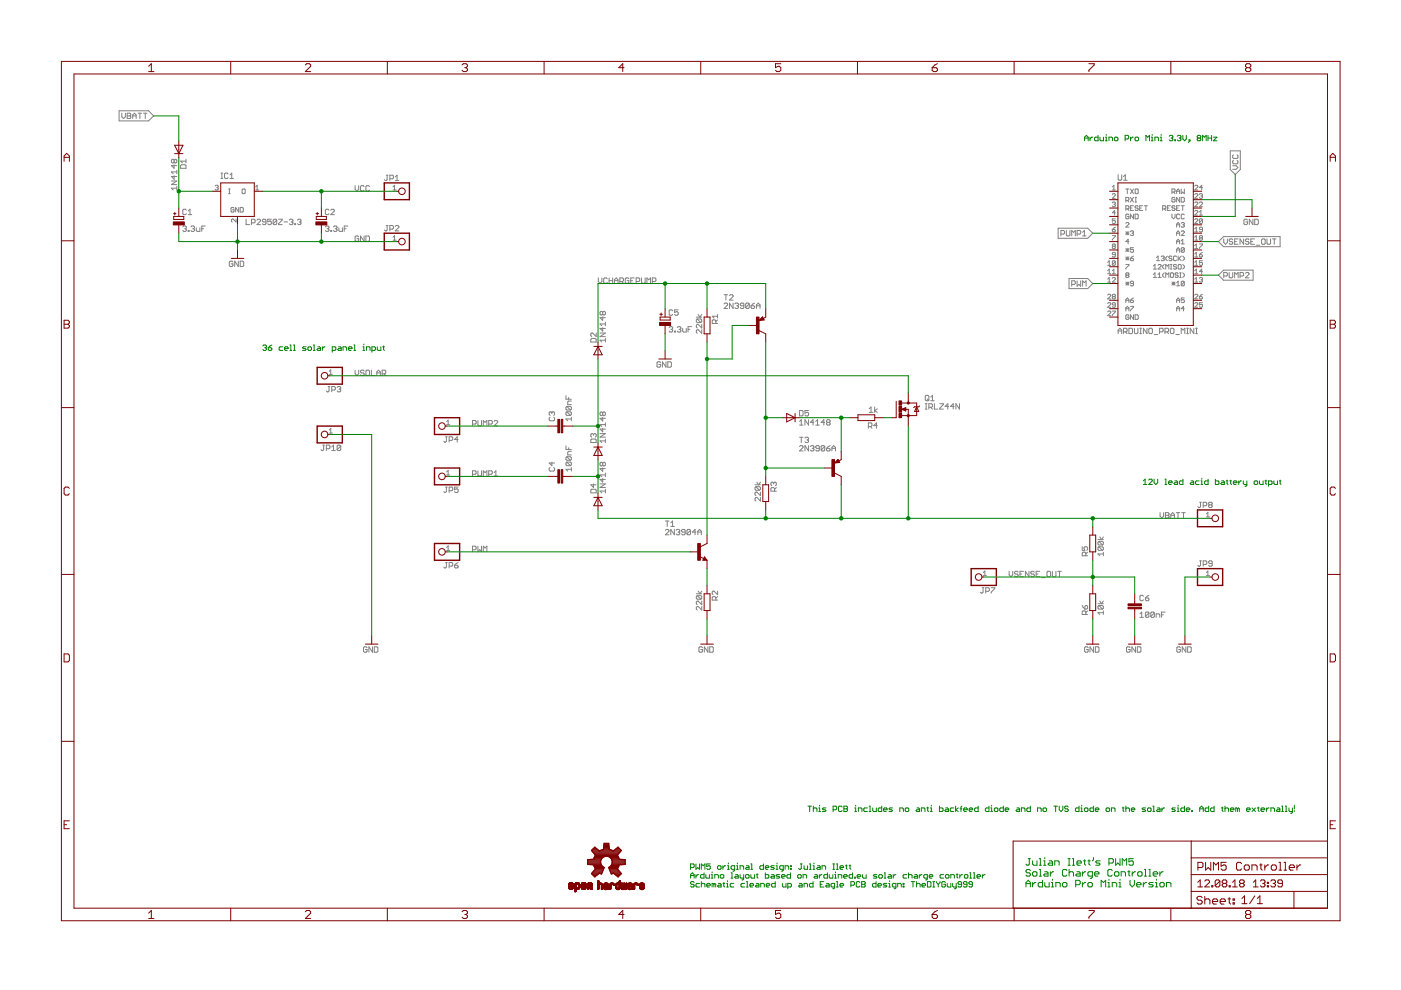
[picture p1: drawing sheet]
<svg xmlns="http://www.w3.org/2000/svg" width="297mm" height="210mm" viewBox="0 0 297 210" stroke-linecap="round" stroke-linejoin="round" font-family="sans-serif">
<g fill="none" stroke="#808080" stroke-width=".21">
<path d="M25.3 23.5h6.2l1.1 1.1-1.1 1h-6.2zM25.8 24v.8l.4 .3 .4-.3v-.8M27 24h.5l.2 .2-.2 .4 .2 .4-.2 .1h-.5zM27 24.6h.5M28.1 24.6h.8M28.1 25.1v-.7l.4-.4 .4 .4v.7M29.3 24h.7M29.7 24v1.1M30.4 24h.8M30.8 24v1.1M36.3 38.4h1.2l-1.2 .7h1.2M36.9 34l.2-.2 .4 .2v.4l-.2 .1-.4-.1"/>
<path d="M36.9 37.2v.8l-.6-.6h1.2M36.9 34v.4M36.9 34.9v.8l-.6-.6h1.2M36.9 34l-.2-.2-.4 .2v.4l.2 .1 .4-.1M37.5 39.9h-1.2l.4 .4M37.5 36.1v.7M37.5 39.5v.8M37.5 36.4h-1.2l.4 .4M38.5 34.9h.7l.2 .2v.6h-1.1v-.6zM39.4 33.8v.7M39.4 34.2h-1.1l.4 .3M45.6 39.5l.2-.2h.3l.2 .2-.2 .3"/>
<path d="M45.9 39.8h.2M46.1 39.8l.2 .1-.2 .4h-.3l-.2-.2M46.8 37.8h.4M46.8 36.7h.4M47 36.7v1.1M48.4 36.9l-.2-.2h-.4l-.2 .2v.8l.2 .1h.4l.2-.1M48.8 37.8h.7M48.8 37.1l.3-.4v1.1M54.2 39.6l.3-.3v1M75.3 39.4v.7l.4 .4 .4-.4v-.7M77.2 39.6l-.2-.2h-.4l-.2 .2v.7l.2 .2h.4l.2-.2M78.3 39.6l-.2-.2h-.3l-.2 .2v.7l.2 .2h.3l.2-.2"/>
<path d="M81.9 37.1h.4M82.1 37.1v1l-.2 .2-.4-.2M82.7 37.9h.5l.2-.2v-.4l-.2-.2h-.5v1.2M83.3 39.6l.4-.3v1M83.8 38.3h.8M83.8 37.5l.4-.4v1.2M235.8 39.6l.4-.3v1M237.1 37.1v.9l.2 .2h.3l.2-.2v-.9M238.2 38.2h.8M238.2 37.4l.4-.3v1.1M253.3 39.5l.2-.2 .5 .2-.7 .8h.7M255 39.8h-.7l.5-.5v1"/>
<path d="M260.8 32h2.2v3.9l-1.1 1.1-1.1-1.1zM261.3 35.1h.8l.4 .4-.4 .4h-.8M261.5 32.8l-.2 .2v.4l.2 .2h.8l.2-.2v-.4l-.2-.2M261.5 34l-.2 .2 .2 .5h.8l.2-.2v-.3l-.2-.2M38.8 48.1l.1-.2h.4l.2 .2-.2 .4M39.1 48.5h.2M39.3 48.5l.2 .2-.2 .4h-.4l-.1-.2M39.5 44.6l-.2-.2h-.4l-.1 .2v.7l.1 .2h.4l.2-.2M39.9 48.9h.2v.2h-.2zM39.9 45.5h.8M39.9 44.7l.4-.3v1.1M40.5 48.1l.2-.2h.3l.2 .2-.2 .4"/>
<path d="M40.9 48.5h.1M41 48.5l.2 .2-.2 .4h-.3l-.2-.2M41.6 48.3v.6l.2 .2h.6v-.8M42.8 48.5h.4M43.5 47.9h-.7v1.2M48.5 41.1h.3M48.5 40.1h.3M48.6 40.1v1M49.4 55.6l-.2-.2h-.4l-.2 .2v.7l.2 .2h.4l.2-.2v-.4h-.4M49.6 44.2l-.1-.2h-.4l-.1 .2v.6l.1 .2 .5-.2v-.3h-.3M50.1 46.4v.7l-.9-.7-.1 .2 .1 .5M50.5 55.4v1.1l-.7-1.1v1.1"/>
<path d="M50.6 44v1l-.6-1v1M50.9 55.4h.6l.2 .2v.7l-.2 .2h-.6zM50.9 44h.5l.2 .2v.6l-.2 .2h-.5zM51.5 40.1l.5 .1v.7l-.2 .2-.5-.2v-.7zM52.2 46.5v1.1h.7M53.3 47.2h.6l.2-.1v-.4l-.2-.2h-.6v1.1M54.2 40.3h.6M54.5 46.7l.2-.2h.3l.2 .2v.2l-.7 .7h.7M56.4 47.1h-.6l-.2-.2 .2-.4h.4l.2 .2v.7l-.2 .2h-.4l-.2-.2M57.5 46.5h-.7v.6l.3-.2 .4 .2v.3l-.2 .2h-.3l-.2-.2M58.7 46.7l-.2-.2h-.4l-.2 .2v.7M58.7 46.7v.7l-.2 .2h-.4l-.2-.2"/>
<path d="M58.7 46.7l-.8 .7M59.1 46.5h.7v.2l-.7 .7v.2h.7M60.2 47.1h.8M61.3 46.7l.2-.2h.4l.2 .2-.2 .4M61.7 47.1h.2M61.9 47.1l.2 .1-.2 .4h-.4l-.2-.2M62.5 47.4h.2v.2h-.2zM63.1 46.7l.2-.2h.3l.2 .2-.2 .4M63.4 47.1h.2M63.6 47.1l.2 .1-.2 .4h-.3l-.2-.2M69 48.1l.2-.2h.4l.1 .2-.1 .4M69.4 48.5h.2"/>
<path d="M69.6 48.5l.1 .2-.1 .4h-.4l-.2-.2M69.7 44.6l-.1-.2h-.4l-.2 .2v.7l.2 .2h.4l.1-.2M70.1 48.9h.2v.2h-.2zM70.1 44.6l.2-.2h.4l.2 .2v.1l-.8 .8h.8M70.7 48.1l.2-.2h.4l.2 .2-.2 .4M71.1 48.5h.2M71.3 48.5l.2 .2-.2 .4h-.4l-.2-.2M71.8 48.3v.6l.2 .2h.6v-.8M73 48.5h.4M73.7 47.9h-.7v1.2M76.1 50.2l-.2-.2h-.4l-.2 .2v.8l.2 .2h.4l.2-.2v-.4h-.4M77.2 50v1.2l-.8-1.2v1.2"/>
<path d="M77.6 50h.5l.2 .2v.8l-.2 .2h-.5zM81.9 47.8h.4M82.1 47.8v1l-.2 .2-.4-.2M82.7 48.6h.5l.2-.2v-.4l-.2-.2h-.5v1.2M83.3 50.9h.7M83.3 40.3h.7M83.3 50.3l.4-.3v.9M83.8 48l.2-.2h.4l.2 .2v.2l-.8 .8h.8M126.9 58.9v.8l.3 .4 .4-.4v-.8M128.8 59.1l-.2-.2h-.4l-.2 .2v.8l.2 .2h.4l.2-.2M129.1 59.5h.8M129.1 58.9v1.2"/>
<path d="M129.9 58.9v1.2M130.3 59.5h.7M131.4 59.7h.6l.2-.2v-.4l-.2-.2h-.6v1.2M131.8 59.7l.4 .4M133.3 59.1l-.2-.2h-.3l-.2 .2v.8l.2 .2h.3l.2-.2v-.4h-.4M133.7 59.5h.4M134.5 58.9h-.8v1.2h.8M134.9 59.7h.5l.2-.2v-.4l-.2-.2h-.5v1.2M136 58.9v1l.2 .2h.4l.2-.2v-1M138.3 59.7h.6l.2-.2v-.4l-.2-.2h-.6v1.2M224.3 48.4h6.3l1.1 1-1.1 1.1h-6.3zM224.9 49.6h.6l.2-.2v-.3l-.2-.2h-.6v1.1"/>
<path d="M226.1 48.9v.9l.2 .2h.4l.1-.2v-.9M226.7 59.1h3.9l1.1 1-1.1 1.1h-3.9zM227.2 50v-1.1l.4 .4 .4-.4v1.1M228.4 49.6h.5l.2-.2v-.3l-.2-.2h-.5v1.1M228.4 59.5v1.2l.3-.4 .4 .4v-1.2M229.5 49.3l.4-.4v1.1M229.5 50h.8M234.8 55.6l.4-.3v1M234.8 57.4l.4-.3v.9M234.8 59.2l.4-.4v1M234.8 56.3h.7M234.8 58h.7"/>
<path d="M234.8 59.8h.7M235.8 48.7h.5l.2 .3-.2 .2h-.3zM235.8 50h.7l-.7 .9M235.8 41.2l.2-.1h.3l.2 .1-.7 .9h.7M235.8 43l.2-.2h.3l.2 .2-.2 .3M235.8 59l.2-.2h.3l.2 .2-.7 .8h.7M235.8 58h.7M235.8 57.4l.4-.3v.9M235.8 40.3h.7M236 52.2l-.2-.1 .2-.4h.3l.2 .2-.2 .3M236 52.2l-.2 .2 .2 .3 .5-.1-.2-.4M236 52.2h.3"/>
<path d="M236.2 43.3h.1M236.3 43.3l.2 .2-.2 .3h-.3l-.2-.1M236.5 46.4h-.7v.5l.5-.2 .2 .5-.2 .2h-.3l-.2-.2M236.5 54h-.5l-.2-.2 .2-.3h.3l.2 .2v.6l-.2 .2-.5-.2M236.5 55.5l-.2-.2h-.3l-.2 .2v.6M236.5 55.5v.6l-.2 .2-.5-.2M236.5 48.2l-.7 .5M236.5 55.5l-.7 .6M236.5 45.1h-.7l.5-.5v1M238.7 42.5h.5l.2-.2-.2-.5h-.5v1M238.7 44.3h.5l.2-.5-.2-.2h-.5v1M238.7 47.3l.2-.1 .5 .1v.2l-.7 .7h.7"/>
<path d="M238.7 56.1h.7l-.7 .9M238.7 49.1l.7 .7M238.7 49.4h.7M238.7 52.7l.7 .6M238.7 53h.7M238.7 54.5l.7 .6M238.7 54.8h.7M238.7 59.8l.7 .7M238.7 40.1h.7M238.9 58.3l-.2-.1 .2-.4 .5 .2-.2 .3M238.9 58.3l-.2 .2 .2 .3 .5-.1-.2-.4M238.9 58.3h.3"/>
<path d="M239 40.1v1M239 49.1v.7M239 52.7v.6M239 54.5v.6M239 59.8v.7M239 44.3l.4 .3M239 42.5l.4 .3M239.4 45.6l-.2-.2-.5 .2v.6l.5 .2 .2-.2v-.3h-.4M239.4 49.1l-.7 .7M239.4 51.2h-.7l.5-.5v1M239.4 52.7l-.7 .6M239.4 54.5l-.7 .6"/>
<path d="M239.4 59.8l-.7 .7M239.7 49.1l.5-.1 .1 .1-.1 .3M239.7 54.8h.5l.1 .3-.5 .2-.1-.2zM239.7 44.1h.3M239.7 41.8l.6 1M239.7 40.1l.6 1M240 49.4h.2M240.2 49.4l.1 .2-.1 .3-.5-.1M240.3 45.4v1l-.6-1v1M240.3 52.5h-.6v.5l.5-.1 .1 .1v.3l-.1 .2-.5-.2M240.3 43.6h-.6v1h.6M240.3 54.3l-.6 .5"/>
<path d="M240.3 41.8l-.6 1M240.3 40.1l-.6 1M240.7 45.4h.5l.1 .2v.6l-.1 .2h-.5zM240.7 41.8h.3M240.7 42.8h.3M240.8 40.1h.4l.1 .1v.7l-.1 .2h-.4l-.1-.2v-.7zM240.8 41.8v1M241.3 43.8l-.1-.2h-.4l-.1 .4 .5 .1 .1 .3-.1 .2h-.4l-.1-.2M241.6 44.1h.4M242.3 43.6h-.7v1h.7M242.6 43.6h.7M243 43.6v1"/>
<path d="M244.5 58.8h.7M244.5 58.2l.4-.4v1M244.5 56.4l.4-.3v.9M244.5 57h.7M245.2 55.3h.7M245.2 54.6l.3-.3v1M245.5 58.2l.4-.4v1M245.5 56.2l.2-.1 .5 .1v.2l-.7 .6h.7M245.5 58.8h.7M246.2 54.5l.5-.2 .1 .2-.1 .3M246.5 54.8h.2M246.5 44.3h.5l.2-.5-.2-.2h-.5v1"/>
<path d="M246.7 54.8l.1 .1-.1 .4-.5-.2M246.8 57.8l-.3 .4v.3l.3 .3M246.8 56.1l-.3 .3v.3l.3 .3M246.8 44.3l.4 .3M247.2 57v-.9l.3 .3 .3-.3v.9M247.2 58.8v-1l.3 .4 .3-.4v1M247.5 54.3l-.3 .3v.3l.3 .4M247.5 44.1h.3M248.2 56.1h.3M248.2 57h.3M248.2 43.6h-.7v1h.7M248.3 57.8h.3l.2 .2v.7l-.2 .1-.4-.1v-.7z"/>
<path d="M248.3 56.1v.9M248.5 54.5l-.5-.2-.2 .3 .5 .2 .2 .3-.2 .2-.5-.2M248.5 59.8l.6 .7M248.5 40.7h.5l.1-.1-.1-.5h-.5v1M248.5 45.4v.7l.3 .3 .3-.3v-.7M248.8 59.8v.7M248.8 40.7l.3 .4M249.1 59.8l-.6 .7M249.1 42l-.1-.2-.5 .2v.7l.1 .1 .5-.1v-.4h-.3M249.1 43.8l-.1-.2-.5 .2 .1 .3 .5 .2-.1 .3-.5-.2M249.4 54.5l-.1-.2h-.3l-.2 .2v.6l.2 .2 .4-.2M249.4 56.2l-.1-.1h-.3l-.2 .3 .5 .2 .1 .3-.1 .1-.5-.1"/>
<path d="M249.5 47.7h.6M249.5 41.1v-.7l.3-.3 .3 .3v.7M249.5 48.2v-.7l.3-.3 .3 .3v.7M249.5 49.9v-.6l.3-.3 .3 .3v.6M249.5 51.7v-.6l.3-.4 .3 .4v.6M249.5 53.5v-.6l.3-.4 .3 .4v.6M249.5 49.4h.6M249.5 51.2h.6M249.5 53h.6M249.5 60l.3-.4v1M249.5 40.6h.6M249.5 44.1h.3"/>
<path d="M249.8 56.2l.2-.1 .4 .1v.7l-.1 .1-.5-.1zM249.8 58l-.5-.2-.2 .4 .5 .1 .2 .4-.2 .1-.5-.1M249.8 54.3v1M250 54.8l.4 .5M250.1 41.8v1l-.6-1v1M250.1 43.6h-.6v1h.6M250.1 45.6l-.1-.2h-.4l-.1 .2v.6l.1 .2h.4l.1-.2M250.1 57.8h.3M250.1 58.8h.3M250.3 57.8v1M250.4 40.1v1l.4-.4 .3 .4v-1M250.4 41.8h.5l.2 .2v.7l-.2 .1h-.5z"/>
<path d="M250.4 47.3l.5-.1 .2 .1-.2 .4M250.4 49.1l.2-.1 .5 .1v.2l-.7 .6h.7M250.4 51.7h.7M250.4 54.3l-.6 .6M250.4 51.1l.4-.4v1M250.4 43.6h.7M250.8 47.7h.1M250.8 54.3l.3 .3v.3l-.3 .4M250.8 56.1l.3 .3v.3l-.3 .3M250.8 57.8l.3 .4v.3l-.3 .3M250.8 43.6v1M250.9 47.7l.2 .1-.2 .4-.5-.2"/>
<path d="M251.1 45.6l-.2-.2-.5 .2v.6l.2 .2 .5-.2M251.1 52.7l-.2-.2-.5 .2v.6M251.1 59.8l-.2-.2-.5 .2v.7M251.1 52.7v.6l-.2 .2-.5-.2M251.1 59.8v.7l-.2 .1-.5-.1M251.1 59.8l-.7 .7M251.1 52.7l-.7 .6M253.3 57.4l.3-.3v.9M253.3 46.6l.2-.2 .5 .2-.7 .8h.7M253.3 49.2h.7M253.3 52.7h.7M253.3 54.5h.7"/>
<path d="M253.3 56.3h.7M253.3 58h.7M253.3 59.8h.7M253.3 55.6l.3-.3v1M253.3 59.2l.3-.4v1M253.3 48.5l.3-.3v1M253.3 50.3l.3-.3v.9M253.3 52.1l.3-.4v1M253.3 53.8l.3-.3v1M253.3 50.9h.7M253.3 41.2l.2-.1 .5 .1-.7 .9h.7M253.3 43l.2-.2 .5 .2-.7 .8h.7"/>
<path d="M253.3 44.8l.2-.2 .5 .2-.7 .8h.7M254.3 51.7h.7l-.7 1M254.3 54h.5l.2 .3-.6 .2zM254.3 59l.1-.2h.4l.2 .2-.2 .3M254.3 41.2l.1-.1h.4l.2 .1-.2 .4M254.3 43l.1-.2h.4l.2 .2-.7 .8h.7M254.3 45.6h.7M254.3 45l.3-.4v1M254.4 50.4l-.1-.1 .1-.3h.4l.2 .1-.2 .3M254.4 50.4l-.1 .2 .1 .3 .6-.1-.2-.4M254.4 50.4h.4M254.6 59.3h.2"/>
<path d="M254.6 41.6h.2M254.8 59.3l.2 .2-.2 .3-.5-.1M254.8 41.6l.2 .1-.2 .4h-.4l-.1-.2M255 46.6l-.2-.2h-.4l-.1 .2v.6M255 46.6v.6l-.2 .2h-.4l-.1-.2M255 48.7h-.6l-.1-.2 .1-.3h.4l.2 .1v.7l-.2 .2h-.4l-.1-.2M255 55.3h-.7v.5l.5-.2 .2 .2v.3l-.2 .2-.5-.2M255 57.6h-.7l.5-.5v.9M255 53.5l-.7 .5M255 46.6l-.7 .6M258.3 58.3l1.1-1h6.3v2.1h-6.3zM258.3 51.2l1.1-1h12v2.1h-12z"/>
<path d="M259.5 50.7v.7l.3 .4 .4-.4v-.7M259.5 58.5h.5l.2-.2v-.3l-.2-.2h-.5v1.1M260.6 57.8v.9l.2 .2h.4l.2-.2v-.9M261.4 50.8l-.2-.1h-.4l-.2 .3 .2 .2h.4l.2 .4-.2 .2h-.4l-.2-.2M261.8 51.2h.3M261.8 58.9v-1.1l.3 .3 .4-.3v1.1M262.5 50.7h-.7v1.1h.7M262.9 58.5h.6l.2-.2v-.3l-.2-.2h-.6v1.1M263.7 50.7v1.1l-.8-1.1v1.1M264.1 58l.1-.2h.4l.2 .2v.1l-.7 .8h.7M264.5 46.7l-.2-.2h-.4l-.2 .2v.7l.2 .2h.4l.2-.2v-.3h-.4M264.8 50.8l-.2-.1h-.4l-.1 .1 .1 .4h.4l.2 .2-.2 .4h-.4l-.1-.2"/>
<path d="M265.2 51.2h.4M265.6 46.5v1.1l-.7-1.1v1.1M266 50.7h-.8v1.1h.8M266 46.5h.6l.2 .2v.7l-.2 .2h-.6zM266.3 52h.8M267.5 50.8l.2-.1h.4l.1 .1v.8l-.1 .2h-.4l-.2-.2zM268.6 50.7v.9l.2 .2h.4l.2-.2v-.9M269.8 50.7h.7M270.2 50.7v1.1M69.8 78.7l.3-.3v1M69.8 79.4h.7M75.3 78.5v.7l.4 .4 .4-.4v-.7"/>
<path d="M77.2 78.7l-.2-.2h-.4l-.2 .2 .2 .4h.4l.2 .1-.2 .4h-.4l-.2-.2M77.8 78.5h.3l.2 .2v.7l-.2 .2h-.3l-.2-.2v-.7zM78.7 78.5v1.1h.8M79.9 79.1h.7M79.9 79.6v-.7l.4-.4 .3 .4v.7M81 79.2h.6l.2-.1v-.4l-.2-.2h-.6v1.1M81.4 79.2l.4 .4M125.3 71.9l.2-.1h.7l.2 .1v.6h-1.1zM126.4 70.6v.8l-.8-.8-.3 .2v.4l.2 .2M127.2 70.6h1.2l-1.2 .8h1.2M127.8 66.2l.2-.2 .4 .2v.4l-.2 .2-.4-.2M127.8 66.2v.4"/>
<path d="M127.8 67.2v.7l-.6-.5h1.2M127.8 69.5v.7l-.6-.6h1.2M127.8 66.2l-.2-.2-.4 .2v.4l.2 .2 .4-.2M128.4 72.1h-1.2l.4 .4M128.4 68.3v.8M128.4 71.8v.7M128.4 68.7h-1.2l.4 .4M130.3 60.1v-.8l.4-.4 .3 .4v.8M137.2 60.1v-1.2l.3 .4 .4-.4v1.2M140.1 76.9l-.2-.2h-.4l-.2 .2v.8l.2 .2h.4l.2-.2v-.4h-.4M141.2 76.7v1.2l-.8-1.2v1.2M141.6 76.7h.6l.1 .2v.8l-.1 .2h-.6z"/>
<path d="M141.9 69.4l.1-.1h.4l.2 .1-.2 .4M142.2 69.8h.2M142.4 69.8l.2 .2-.2 .4h-.4l-.1-.2M142.6 65.9l-.2-.2h-.4l-.1 .2v.8l.1 .1h.4l.2-.1M143 70.2h.2v.2h-.2zM143.6 69.4l.2-.1h.4l.2 .1-.2 .4M143.8 65.7h-.8v.6l.4-.2 .4 .2v.4l-.2 .1h-.4l-.2-.1M144 69.8h.2M144.2 69.8l.2 .2-.2 .4h-.4l-.2-.2M144.7 69.6v.6l.2 .2h.6v-.8M145.9 69.8h.4M146.6 69.3h-.7v1.1"/>
<path d="M147.6 67.2h1.2M147.8 67.6h.8l.2 .2v.4l-.2 .2M147.8 67.6l-.2 .2v.4l.2 .2h.8M147.8 67.6l.8 .8M148 66.7l.4 .5 .4-.5M148.8 68.8v.7l-.8-.7-.4 .2v.3l.2 .2M148.8 69.9v.8l-.8-.8h-.2l-.2 .2v.4l.2 .2M151.8 68.6v-.6l-.2-.2h-.4l-.2 .2v.6h1.1M152.1 67.8l-.3 .4M152.1 66.7v.7M152.1 67.1h-1.1l.4 .3M153.5 64.5l.2-.2h.4l.2 .2v.1l-.8 .8h.8"/>
<path d="M153.5 62.5h.8M153.9 62.5v1.1M154.7 62.7l.2-.2h.3l.2 .2v.2l-.7 .7h.7M155.4 64.3v1.1l-.7-1.1v1.1M155.8 64.5l.2-.2h.4l.2 .2-.2 .3M156.2 64.8h.2M156.4 64.8l.2 .2-.2 .4h-.4l-.2-.2M157.7 64.8h-.6l-.1-.2 .1-.3h.4l.2 .2v.7l-.2 .2h-.4l-.1-.2M158.9 64.5v.7l-.2 .2h-.4l-.2-.2M158.9 64.5l-.2-.2h-.4l-.2 .2v.7M158.9 64.5l-.8 .7M159.2 64.8h.6l.2 .4-.2 .2h-.4l-.2-.2z"/>
<path d="M160 64.3l-.8 .5M160.4 64.8h.7M160.4 65.4v-.8l.4-.3 .3 .3v.8M227.2 60.3h.6l.2-.2v-.4l-.2-.2h-.6v1.2M229.5 60.7v-1.2l.4 .4 .4-.4v1.2M234.8 66.1l.2-.1 .5 .1v.2l-.7 .6h.7M234.8 64.3l.2-.1 .5 .1v.2l-.7 .7h.7M234.8 62.6l.2-.2 .5 .2v.1l-.7 .7h.7M235.8 66h.7l-.7 .9M236 62.9l-.2-.2 .2-.3h.3l.2 .2-.2 .3M236 62.9l-.2 .2 .2 .3 .5-.2-.2-.3M236 62.9h.3"/>
<path d="M236.5 64.7h-.5l-.2-.2 .2-.3h.3l.2 .1v.7l-.2 .2-.5-.2M237.1 70.7v-.7l.3-.4 .4 .4v.7M237.1 70.2h.7M238.2 70.4h.6l.2-.2v-.4l-.2-.2h-.6v1.1M238.6 70.4l.4 .3M238.7 64.2v-.7l.3-.3 .4 .3v.7M238.7 65.9v-.6l.3-.3 .4 .3v.6M238.7 60.1h.7M238.7 65.4h.7M238.7 63.7h.7M239.4 69.6h.5l.2 .2v.7l-.2 .2h-.5zM239.4 66.9l-.2-.2-.5 .2v.7l.5 .1 .2-.1v-.4h-.4"/>
<path d="M239.7 63.7h.5l.1 .3-.5 .2-.1-.2zM239.7 65h.6l-.6 .9M240.3 60.1h-.5l-.1-.1 .1-.4 .5 .2v.7l-.1 .1-.5-.1M240.3 66.7v1l-.6-1v1M240.3 63.2l-.6 .5M240.5 69.6v.9l.2 .2h.4l.2-.2v-.9M240.7 66.7h.5l.1 .2v.7l-.1 .1h-.5zM241.7 69.6h.3M241.7 70.7h.3M241.9 69.6v1.1M243.2 69.6v1.1l-.8-1.1v1.1M243.8 69.6h.3l.2 .2v.7l-.2 .2h-.3l-.2-.2v-.7z"/>
<path d="M244.7 70.9h.8M245.9 70.4h.5l.2-.2v-.4l-.2-.2h-.5v1.1M247 70.4h.6l.2-.2v-.4l-.2-.2h-.6v1.1M247.4 70.4l.4 .3M248.3 69.6h.4l.2 .2v.7l-.2 .2h-.4l-.2-.2v-.7zM248.5 60.1h.6M249.3 70.9h.7M249.5 64.2v-.7l.3-.3 .3 .3v.7M249.5 65.9v-.6l.3-.3 .3 .3v.6M249.5 60.6h.6M249.5 65.4h.6M249.5 63.7h.6"/>
<path d="M250.4 70.7v-1.1l.4 .4 .4-.4v1.1M251.1 63.2h-.7v.5l.5-.2 .2 .2v.3l-.2 .2-.5-.2M251.1 65.4h-.7l.5-.4v.9M251.6 69.6h.4M251.6 70.7h.4M251.8 69.6v1.1M253.1 69.6v1.1l-.8-1.1v1.1M253.3 64.3l.2-.1 .5 .1v.2l-.7 .7h.7M253.3 62.6l.2-.2 .5 .2v.1l-.7 .7h.7M253.5 69.6h.4M253.5 70.7h.4M253.7 69.6v1.1"/>
<path d="M254.3 62.9h.5l.2 .3-.6 .2zM255 64.2h-.7v.5l.3-.2 .4 .2v.3l-.2 .2-.5-.2M255 62.4l-.7 .5M68.4 94.4h.4M68.6 94.4v.9l-.2 .2-.3-.2M69.2 95.1h.6l.2-.1v-.4l-.2-.2h-.6v1.1M69.6 82h.4M69.8 82v.9l-.2 .2-.4-.2M69.8 91.2l.3-.4v1M69.8 91.8h.7M70.3 82.7h.6l.2-.2v-.4l-.2-.1h-.6v1.1M70.3 95.5h.8"/>
<path d="M70.3 94.8l.4-.4v1.1M71.5 82.1l.2-.1h.4l.1 .1-.1 .4M71.9 82.5h.2M72.1 82.5l.1 .2-.1 .4h-.4l-.2-.2M72.2 94.6v.7l-.1 .2h-.4l-.2-.2M72.2 94.6l-.1-.2h-.4l-.2 .2v.7M72.2 94.6l-.7 .7M94.5 92.6h.3M94.6 92.6v1l-.1 .1-.4-.1M94.7 89.4l.3-.3v.9M94.7 90h.7M95.2 93.4h.6l.2-.2v-.4l-.2-.2h-.6v1.1"/>
<path d="M97.1 93.2h-.7l.5-.6v1.1M100.2 89.9h.6l.1-.2v-.4l-.1-.1h-.6v1.1M101.3 99.8v1l.2 .1h.4l.2-.1v-1M101.3 89.2v.9l.2 .2h.4l.2-.2v-.9M102.5 90.3v-1.1l.3 .3 .4-.3v1.1M103.6 89.9h.6l.2-.2v-.4l-.2-.1h-.6v1.1M104.8 89.3l.1-.1h.4l.2 .1v.2l-.7 .8h.7M116.6 99.1l-.2 .2v.4l.2 .2h.8l.2-.2v-.4l-.2-.2M116.6 88.5l-.2 .1v.4l.2 .2h.8l.2-.2v-.4l-.2-.1M117 87.5l-.2-.2-.4 .2v.4l.2 .2M117 87.5l.2-.2 .4 .2v.4l-.2 .2M117 98v.7l-.6-.5h1.2"/>
<path d="M117 87.5v.2M120 83.9v.7h1.1M120 94.6v.7h1.1M120.2 98h.7l.2 .2v.4l-.2 .1M120.2 86.2h.7l.2 .2v.3l-.2 .2M120.2 96.8l-.2 .2v.4l.2 .2h.7M120.2 87.3l-.2 .2v.4l.2 .2h.7M120.2 87.3h.7l.2 .2v.4l-.2 .2M120.2 96.8h.7l.2 .2v.4l-.2 .2M120.2 98l-.2 .2v.4l.2 .1h.7M120.2 86.2l-.2 .2v.3l.2 .2h.7M120.2 98l.7 .7"/>
<path d="M120.2 96.8l.7 .8M120.2 87.3l.7 .8M120.2 86.2l.7 .7M120.6 84.3v.3M120.6 94.9v.4M121.1 99.5h-1.1l.4 .4M121.1 95.7h-.5l-.2 .2v.6h.7M121.1 88.5v.7M121.1 99.1v.8M121.1 85h-.5l-.2 .2v.6h.7M121.1 88.8h-1.1l.4 .4M125.3 93.3l.2-.2h.7l.2 .2v.5h-1.1z"/>
<path d="M125.8 92.1l-.2-.2-.3 .2v.4l.2 .2M125.8 92.1l.2-.2 .4 .2v.4l-.2 .2M125.8 92.1v.2M127.2 91.9h1.2l-1.2 .8h1.2M127.8 87.5l.2-.1 .4 .1v.4l-.2 .2-.4-.2M127.8 98.2l.2-.2 .4 .2v.4l-.2 .2-.4-.2M127.8 87.5v.4M127.8 88.5v.8l-.6-.6h1.2M127.8 90.8v.7l-.6-.5h1.2M127.8 98.2v.4M127.8 99.2v.7l-.6-.5h1.2M127.8 98.2l-.2-.2-.4 .2v.4l.2 .2 .4-.2"/>
<path d="M127.8 87.5l-.2-.1-.4 .1v.4l.2 .2 .4-.2M128.4 89.6v.8M128.4 93.1v.7M128.4 93.5h-1.2l.4 .3M128.4 90h-1.2l.4 .4M169.5 89.4l.4-.4v1.1M169.5 90.1h.8M169.5 92.7h.8M169.5 94.7l.2-.2h.4l.2 .2v.2l-.8 .7h.8M169.5 87h.6l.2 .2v.8l-.2 .2h-.6zM169.9 92.7v1.1M170.7 92.9l.2-.2h.3l.2 .2-.2 .4"/>
<path d="M171 93.3h.2M171.2 93.3l.2 .2-.2 .3h-.3l-.2-.2M171.4 87h-.7v.6l.3-.2 .4 .2v.4l-.2 .2h-.3l-.2-.2M171.4 89v1.1l-.7-1.1v1.1M171.4 94.5v1.1l-.7-1.1v1.1M171.8 94.7l.2-.2h.4l.2 .2-.2 .4M172.2 95.1h.2M172.4 95.1l.2 .1-.2 .4h-.4l-.2-.2M172.6 89.6h-.8l.6-.6v1.1M173 90.1h.7M173 89.4l.3-.4v1.1M173.7 95.1h-.6l-.1-.2 .1-.4h.4l.2 .2v.7l-.2 .2h-.4l-.1-.2"/>
<path d="M174.9 89.6h-.8l.6-.6v1.1M174.9 94.7v.7l-.2 .2h-.4l-.2-.2M174.9 94.7l-.2-.2h-.4l-.2 .2v.7M174.9 94.7l-.8 .7M175.2 95.1h.6l.2 .3-.2 .2h-.4l-.2-.2zM175.4 89.6l-.2 .1 .2 .4h.4l.2-.2-.2-.3M175.4 89.6h.4M175.4 89.6l-.2-.2 .2-.4h.4l.2 .2-.2 .4M176 94.5l-.8 .6M176.4 95.1h.7M176.4 95.6v-.7l.4-.4 .3 .4v.7M184.1 90.4h.6l.2-.2v-.3l-.2-.2h-.6v1.1"/>
<path d="M184.3 86.7l.4-.4v1.1M184.3 87.4h.8M184.5 90.4l.4 .4M185.4 86.3v1.1M186 86.7l-.6 .4 .6 .3M186 90.2h-.7l.5-.5v1.1M196.2 86.7h.4M196.2 85.6h.4M196.2 84l.2-.2h.3l.2 .2v.8l-.2 .2h-.3l-.2-.2zM196.4 85.6v1.1M196.6 84.6l.3 .4M196.9 86.4h.6l.2-.2v-.4l-.2-.2h-.6v1.1"/>
<path d="M197.3 84.2l.4-.4v1.2M197.3 86.4l.4 .3M197.3 85h.8M198.1 85.6v1.1h.7M199.2 85.6h.8v.2l-.8 .8v.1h.8M201.1 86.2h-.7l.6-.6v1.1M202.3 86.2h-.8l.6-.6v1.1M203.4 85.6v1.1l-.7-1.1v1.1M94.5 103.3h.3M94.5 119.3h.3M94.6 103.3v.9l-.1 .2-.4-.2M94.6 119.3v.9l-.1 .2-.4-.2"/>
<path d="M94.7 116.7h.7M94.7 100.7h.7M94.7 100.1l.3-.4v1M94.7 116.1l.3-.4v1M95.2 104h.6l.2-.2v-.3l-.2-.2h-.6v1.1M96.4 119.8h.5l.2 .4-.2 .2h-.3l-.2-.2zM97.1 103.3h-.7v.5l.5-.1 .2 .1v.4l-.2 .2h-.3l-.2-.2M97.1 119.3l-.7 .5M100.2 116.6h.6l.1-.2v-.4l-.1-.2h-.6v1.1M100.2 100.6h.6l.1-.2v-.4l-.1-.2h-.6v1.1M101.3 115.8v1.1l.4-.3 .4 .3v-1.1M102.5 116.9v-1.1l.3 .4 .4-.4v1.1"/>
<path d="M102.5 100.9v-1.1l.3 .4 .4-.4v1.1M103.6 100.6h.6l.2-.2v-.4l-.2-.2h-.6v1.1M104.8 100.9h.7M104.8 100.2l.3-.4v1.1M125.3 103.9l.2-.2h.7l.2 .2v.6h-1.1zM125.8 102.6v.8l-.5-.6h1.1M127.2 102.6h1.2l-1.2 .8h1.2M127.8 101.5v.7l-.6-.6h1.2M128.4 104.1h-1.2l.4 .4M128.4 100.3v.8M128.4 103.7v.8M128.4 100.7h-1.2l.4 .4"/>
<path d="M141.1 112.4l.2-.2h.3l.2 .2v.2l-.7 .8h.7M141.1 110.5h.7M141.5 110.5v1.1M142.2 110.8l.4-.3v1.1M142.2 111.6h.8M143 112.2v1.2l-.8-1.2v1.2M143.4 112.4l.2-.2h.3l.2 .2-.2 .4M143.7 112.8h.2M143.9 112.8l.2 .2-.2 .4h-.3l-.2-.2M145.3 112.8h-.6l-.2-.2 .2-.4h.4l.2 .2v.8l-.2 .2h-.4l-.2-.2M146.4 112.4v.8l-.2 .2h-.4l-.2-.2M146.4 112.4l-.2-.2h-.4l-.2 .2v.8"/>
<path d="M146.4 112.4l-.8 .8M147.6 112.8h-.8l.6-.6v1.2M148 112.8h.7M148 113.4v-.8l.3-.4 .4 .4v.8M160.1 102.8h1.1M160.3 103.2h.7l.2 .2v.4l-.2 .1M160.3 103.2l-.2 .2v.4l.2 .1h.7M160.3 103.2l.7 .7M160.5 102.2l.3 .6 .4-.6M161.2 104.3v.8l-.7-.8-.4 .2v.4l.2 .2M161.2 105.5v.7l-.7-.7-.4 .2v.3l.2 .2M164 102.4l.2-.2 .4 .2v.4l-.2 .2"/>
<path d="M164 102.4l-.2-.2-.4 .2v.4l.2 .2M164 102.4v.2M164.2 104.1v-.5l-.2-.2h-.4l-.2 .2v.5h1.2M164.6 103.4l-.4 .4M229.4 115.9v.8h.6l-.2-.4 .2-.4h.4l.2 .2v.4l-.2 .2M230.2 117.8v-.5l-.2-.2h-.4l-.2 .2v.5h1.2M230.6 117.1l-.4 .4M232.8 114.4h1.1M233 114.8h.7l.2 .2v.4l-.2 .1M233 115.9h.7l.2 .2v.4l-.2 .2M233 115.9l-.2 .2v.4l.2 .2h.7M233 114.8l-.2 .2v.4l.2 .1h.7"/>
<path d="M233 115.9l.7 .8M233 114.8l.7 .7M233.2 113.8l.4 .6 .3-.6M233.9 117.5h-1.1l.4 .3M233.9 117.1v.7M246 108.7v.8l.3 .3 .4-.3v-.8M247.1 108.7h.6l.2 .2-.2 .4 .2 .3-.2 .2h-.6zM247.1 109.3h.6M248.2 109.3h.8M248.2 109.8v-.7l.4-.4 .4 .4v.7M249.4 108.7h.7M249.8 108.7v1.1"/>
<path d="M250.5 108.7h.8M250.9 108.7v1.1M254.3 106.5h.4M254.3 118.9h.4M254.5 118.9v1l-.2 .2-.3-.2M254.5 106.5v.9l-.2 .2-.3-.2M255.1 107.2h.6l.2-.2v-.3l-.2-.2h-.6v1.1M255.1 119.7h.6l.2-.2v-.4l-.2-.2h-.6v1.2M255.8 108.9l.3-.3v1M255.8 109.6h.6M256.4 107l-.2 .2 .2 .4h.4l.2-.2-.2-.4M256.4 107l-.2-.2 .2-.3h.4l.2 .2-.2 .3"/>
<path d="M256.4 107h.4M257 119.5h-.6l-.2-.2 .2-.4h.4l.2 .2v.8l-.2 .2h-.4l-.2-.2M77.8 137.3l-.2-.2h-.3l-.2 .2v.8l.2 .2h.3l.2-.2v-.4h-.4M79 137.1v1.2l-.8-1.2v1.2M79.4 137.1h.5l.2 .2v.8l-.2 .2h-.5zM95.2 120h.6l.2-.2v-.3l-.2-.2h-.6v1.1M147.6 125.9h1.2M147.8 126.3h.8l.2 .2v.4l-.2 .1M147.8 126.3l-.2 .2v.4l.2 .1h.8M147.8 126.3l.8 .7M148 125.3l.4 .6 .4-.6M148.8 127.4v.8l-.8-.8h-.2l-.2 .2v.4l.2 .2"/>
<path d="M148.8 128.6v.7l-.8-.7-.4 .2v.4l.2 .1M148.9 137.3l-.1-.2h-.4l-.2 .2v.8l.2 .2h.4l.1-.2v-.4h-.3M150.1 137.1v1.2l-.8-1.2v1.2M150.5 137.1h.5l.2 .2v.8l-.2 .2h-.5zM151.8 127.2v-.5l-.2-.2h-.4l-.2 .2v.5h1.1M152.1 125.3v.8l-.7-.8h-.2l-.2 .2v.4l.2 .2M152.1 126.5l-.3 .4M208.2 124.6h.4M208.4 124.6v1l-.2 .2-.3-.2M208.5 121.4l.3-.3v.9M208.5 122h.6M209 125.4h.6l.2-.2v-.4l-.2-.2h-.6v1.2"/>
<path d="M210.1 124.6h.8l-.8 1.2M214 121.1v.8l.3 .4 .4-.4v-.8M215.9 121.3l-.2-.2h-.4l-.2 .2 .2 .4h.4l.2 .2-.2 .4h-.4l-.2-.2M216.3 121.7h.3M217 121.1h-.7v1.2h.7M218.2 121.1v1.2l-.8-1.2v1.2M219.3 121.3l-.2-.2h-.4l-.2 .2 .2 .4h.4l.2 .2-.2 .4h-.4l-.2-.2M219.7 121.7h.4M220.5 121.1h-.8v1.2h.8M220.8 122.5h.8M222.2 121.1h.3l.2 .2v.8l-.2 .2h-.3l-.2-.2v-.8zM223.1 121.1v1l.2 .2h.4l.2-.2v-1"/>
<path d="M224.3 121.1h.7M224.6 121.1v1.2M229.4 128.4l.6 .7M230 128.6l.4-.2 .2 .2v.3l-.2 .2h-.4zM230.2 130.3v-.6l-.2-.2h-.4l-.2 .2v.6h1.2M230.6 129.5l-.4 .4M230.7 137.3l-.2-.2h-.4l-.1 .2v.8l.1 .2h.4l.2-.2v-.4h-.4M231.9 137.1v1.2l-.8-1.2v1.2M232.2 137.1h.6l.2 .2v.8l-.2 .2h-.6zM232.8 128h1.1M233 128.4h.7l.2 .2v.3l-.2 .2M233 128.4l-.2 .2v.3l.2 .2h.7"/>
<path d="M233 128.4l.7 .7M233.2 127.4l.4 .6 .3-.6M233.9 129.5v.8M233.9 129.9h-1.1l.4 .4M239.6 137.3l-.2-.2h-.4l-.2 .2v.8l.2 .2h.4l.2-.2v-.4h-.4M240.7 137.1v1.2l-.7-1.2v1.2M241.1 137.1h.6l.2 .2v.8l-.2 .2h-.6zM241.7 130.2l.4-.4v1.1M241.7 130.9h.7M242.4 126.4l-.1-.2h-.4l-.2 .2v.8l.2 .2h.4l.1-.2M242.8 126.8h.6l.2 .4-.2 .2h-.4l-.2-.2zM243.6 130v.7l-.2 .2h-.4l-.2-.2"/>
<path d="M243.6 130l-.2-.2h-.4l-.2 .2v.7M243.6 130l-.8 .7M243.6 126.2l-.8 .6M244.8 130v.7l-.2 .2h-.4l-.2-.2M244.8 130l-.2-.2h-.4l-.2 .2v.7M244.8 130l-.8 .7M245.1 130.9v-.7h.6l.2 .1v.6M246.3 130.3h.4M247 129.8h-.7v1.1M250.3 137.3l-.2-.2h-.4l-.2 .2v.8l.2 .2h.4l.2-.2v-.4h-.4M251.4 137.1v1.2l-.7-1.2v1.2M251.8 137.1h.6l.2 .2v.8l-.2 .2h-.6z"/>
<path d="M255.8 122h.6M255.8 121.4l.3-.3v.9"/>
</g>
<g fill="none" stroke="#800000" stroke-width=".21">
<path d="M13 13h271.1v182.2h-271.1zM15.7 15.7h265.8v176.9h-265.8zM31.5 14.1l.6-.6v1.7M31.5 15.2h1.1M48.9 13v2.7M64.7 13.8l.3-.3h.6l.3 .3v.3l-1.2 1.1h1.2M82.1 13v2.7M98 13.8l.3-.3h.5l.3 .3v.3l-.3 .3M98.5 14.4h.3M98.8 14.4l.3 .2v.3l-.3 .3h-.5l-.3-.3M115.4 13v2.7M132.3 14.4h-1.1l.8-.9v1.7"/>
<path d="M148.6 13v2.7M165.5 13.5h-1.1v.9l.6-.3h.2l.3 .3v.5l-.3 .3h-.5l-.3-.3M181.8 13v2.7M197.6 14.4h.9l.3 .2v.3l-.3 .3h-.6l-.3-.3zM198.8 13.5l-.6 .3-.6 .6M215 13v2.7M230.9 13.5h1.1v.3l-1.1 1.1v.3M248.2 13v2.7M264.4 14.4l-.3-.3v-.3l.3-.3h.5l.3 .3v.3l-.3 .3M264.4 14.4l-.3 .2v.3l.3 .3h.5l.3-.3v-.3l-.3-.2M264.4 14.4h.5M13.6 34.2v-1.1l.5-.6 .6 .6v1.1"/>
<path d="M13.6 33.4h1.1M37 30.8h1.8l-.9 1.8zM37 32.6h1.8M37.9 29.9v3.6M46.8 38.8h7.1v7.1h-7.1zM237 38.8h16v30.2h-16zM282 33.4h1.1M282 34.2v-1.1l.6-.6 .5 .6v1.1M13 51.1h2.7M36.8 45.3h.5M36.8 45.9h2.2v.6h-2.2zM37.1 45v.6"/>
<path d="M37.9 44.1v1.8M37.9 47.7v1.7M45 40.6h1.8M49 54.8h2.7M50.4 45.9v1.8M50.4 53v1.8M53.9 40.6h1.8M67 45.3h.5M67.1 45.9h2.1v.6h-2.1zM67.3 45v.6M68.1 44.1v1.8M68.1 47.7v1.7"/>
<path d="M84.1 51.2h.4M84.1 40.6h.4M235.2 47.7h1.8M235.2 49.4h1.8M235.2 51.2h1.8M235.2 53h1.8M235.2 54.8h1.8M235.2 56.6h1.8M235.2 58.3h1.8M235.2 45.9h1.8M235.2 42.3h1.8M235.2 40.6h1.8"/>
<path d="M235.2 44.1h1.8M253 47.7h1.8M253 49.4h1.8M253 51.2h1.8M253 53h1.8M253 54.8h1.8M253 56.6h1.8M253 58.3h1.8M253 45.9h1.8M253 42.3h1.8M253 40.6h1.8M253 44.1h1.8"/>
<path d="M264.1 45.9h2.7M265.5 44.1v1.8M281.5 51.1h2.6M13.6 67.9h.8l.3 .3v.3l-.3 .2 .3 .3v.3l-.3 .3h-.8zM13.6 68.7h.8M69.5 79.7h.4M125.9 73.4h1.8M126.8 72.6v3.5M126.8 73.4l.9 1.8h-1.8zM139.7 76.1h2.6M139.9 66.6h.5M140 67.2h2.1v.7h-2.1z"/>
<path d="M140.2 66.4v.5M141 65.4v1.8M141 69v1.8M141 74.3v1.8M149.3 67.2h1.2v3.6h-1.2zM149.9 65.4v1.8M149.9 70.8v1.8M158.8 69h1.8M160.9 70.1l1.4 .7v1.8M161.6 67.7h-.2l.2-.2 .2 .3-.7 .1 .5-.6 .3 .5M161.7 67.2l.3 .6-1.1 .2zM162.3 65.4v1.8l-.5 .3"/>
<path d="M235.2 60.1h1.8M235.2 65.4h1.8M235.2 63.7h1.8M235.2 67.2h1.8M253 60.1h1.8M253 65.4h1.8M253 63.7h1.8M282 67.9h.9l.2 .3v.3l-.2 .2 .2 .3v.3l-.2 .3h-.9zM282 68.7h.9M13 86.4h2.7M69.5 92.1h.4M94.4 90.3h.4"/>
<path d="M116.1 90.3h2.2M119.3 90.3h2.2M125.9 94.8h1.8M126.8 93.9v3.6M126.8 94.8l.9 1.8h-1.8zM165.9 88.6h3.6M166.8 87.7l1.8 .9-1.8 .9zM168.6 87.7v1.8M174.8 99.2h1.8M177.6 97.9h-.2l.2-.2 .2 .3-.7 .1 .5-.6 .3 .5M177.7 97.4l.3 .6-1.1 .2zM178.4 95.7v1.8l-.6 .2"/>
<path d="M180.1 88.6h1.8M181.9 87.9h3.6v1.3h-3.6zM185.5 88.6h1.7M190 85.1v3.5h-1M191.2 86.8l.8-.4v.7zM191.2 85.4h3.2v2.7h-3.2M191.9 86.8h.7v3.5M192.6 83.2v2.2M194.4 86.3l.4 .9h-.9zM195 86.1l-.2 .2h-.9l-.2 .1M281.5 86.4h2.6M14.7 103.5l-.3-.2h-.5l-.3 .2v1.2l.3 .3h.5l.3-.3"/>
<path d="M94.4 117h.4M94.4 101h.4M116.1 101h2.2M119.3 101h2.2M125.9 105.5h1.8M126.8 105.5l.9 1.7h-1.8zM126.8 104.6v3.5M146.3 117h1.8M148.3 118l.9 .4M149.4 118.1l.5 .7h-.9zM149.4 118.4l.1 .2h-.3l.2-.3 .3 .4h-.5M149.9 113.5v1.7l-1.4 .7"/>
<path d="M149.9 118.8v1.8M161.7 102.8h1.3v3.5h-1.3zM162.3 101v1.8M162.3 106.3v1.8M176.9 100.3l1.5 .7v1.8M231.1 113.5h1.2v3.5h-1.2zM231.7 111.7v1.8M231.7 117v1.8M256.6 109.9h.4M283.1 103.5l-.2-.2h-.6l-.3 .2v1.2l.3 .3h.6l.2-.3M13 121.8h2.7M13.6 138.6h.8l.3 .3v1.2l-.3 .2h-.8z"/>
<path d="M77.5 136.6h2.6M78.8 134.8v1.8M148.6 136.6h2.6M149.3 125.9h1.2v3.6h-1.2zM149.9 124.1v1.8M149.9 129.5v1.7M149.9 134.8v1.8M208.2 122.3h.4M230.4 136.6h2.6M231.1 125.9h1.2v3.6h-1.2zM231.7 124.1v1.8M231.7 129.5v1.7"/>
<path d="M231.7 134.8v1.8M239.2 136.6h2.7M240.6 125.9v2.1M240.6 129.1v2.1M240.6 134.8v1.8M249.9 136.6h2.7M251.2 134.8v1.8M256.6 122.3h.4M281.5 121.8h2.6M282 138.6h.9l.2 .3v1.2l-.2 .2h-.9zM13 157.2h2.7M281.5 157.2h2.6"/>
<path d="M13.6 174.9h.5M14.7 174h-1.1v1.7h1.1M252.6 178.3v14.3M281.5 178.3h-66.7v14.3M282 174.9h.6M283.1 174h-1.1v1.7h1.1M31.5 193.6l.6-.6v1.7M31.5 194.7h1.1M48.9 192.6v2.6M64.7 193.3l.3-.3h.6l.3 .3v.3l-1.2 1.1h1.2M82.1 192.6v2.6M98 193.3l.3-.3h.5l.3 .3v.3l-.3 .3"/>
<path d="M98.5 193.9h.3M98.8 193.9l.3 .3v.3l-.3 .2h-.5l-.3-.2M115.4 192.6v2.6M120.5 188h.3M120.5 187.8h.3M120.5 188.1h.3M120.5 187.9h.3M120.5 187.7h.3M120.5 187.6h.3M120.6 188.2h.3M120.6 188.3h.9M120.6 188.3h.4"/>
<path d="M120.6 187.3h.9M120.7 188.4h.8M120.7 187.3h.8M120.7 188.5h.7M120.7 187.2h.7M120.8 188.5h.5M120.8 187.2h.5M120.8 187.6h-.3M120.9 187.5h-.3M120.9 188.6h.3M121 187.4h-.4M121 187.1h.2"/>
<path d="M121.2 187.4h.3M121.2 187.5h.4M121.2 188.2h.4M121.3 187.6h.3M121.3 187.5h.3M121.3 188h.3M121.3 187.8h.3M121.3 188.1h.3M121.3 187.9h.3M121.3 187.7h.3M121.5 188.4h-.9M121.5 187.4h-.9"/>
<path d="M121.6 188.3h-.4M121.6 188.2h-.3M121.9 188h.3M121.9 187.8h.3M121.9 189.1h.1M121.9 189h.3M121.9 188.9h.3M121.9 188.8h.3M121.9 188.7h.3M121.9 188.6h.3M121.9 188.3h1M121.9 188.3h.4"/>
<path d="M121.9 188.2h.3M121.9 188.1h.3M121.9 187.9h.3M121.9 187.7h.3M121.9 187.6h.3M121.9 187.4h1M122 187.3h.8M122.1 187.2h.6M122.2 189h-.3M122.2 187.6h-.3M122.2 187.5h-.3M122.3 187.4h-.4"/>
<path d="M122.3 187.1h.2M122.5 187.4h.4M122.6 188.6h-.7M122.6 188.2h.3M122.6 187.5h.3M122.6 188h.3M122.6 187.8h.3M122.6 188.1h.3M122.6 187.9h.3M122.6 187.7h.3M122.6 187.6h.3M122.7 188.5l-.8 .1"/>
<path d="M122.7 188.5h-.8M122.8 188.4h-.9M122.9 188.4h-1M122.9 188.3h-.4M123.2 188.2h.3M123.2 187.7h1M123.2 187.7h.3M123.2 187.6h.3M123.2 187.5h.3M123.3 188.3h.3M123.3 188.2h.2M123.3 187.4h.3"/>
<path d="M123.3 188.3h.9M123.3 187.4h.9M123.3 188.4h.9M123.3 187.3h.9M123.3 188.4h.8M123.4 187.3h.7M123.4 188.5h.7M123.4 187.2h.7M123.5 188.5h.5M123.5 187.2h.5M123.5 188.1h-.3M123.5 187.6h-.3"/>
<path d="M123.6 188.6h.3M123.6 187.5h-.3M123.6 188l-.4 .1M123.6 187.1h.2M123.7 187.7h.5M123.7 188h-.5M123.8 187.6h.4M123.8 187.4h.4M123.9 187.9l-.7 .1M123.9 187.5h.3M123.9 187.6h.3M124 188.2h.2"/>
<path d="M124 187.5h.2M124 188.1h.2M124 187.9h-.8M124 188h.2M124.1 188h.1M124.1 187.8l-.9 .1M124.2 187.8h-1M124.2 188.3h-.4M124.2 188.2h-.3M124.6 188h.2M124.6 187.8h.2M124.6 188.4h.2"/>
<path d="M124.6 188.3h.2M124.6 188.2h.2M124.6 188.1h.2M124.6 187.9h.2M124.6 187.7h.2M124.6 187.6h.2M124.6 188.6h.1M124.7 187.3h.8M124.7 187.2h.7M124.8 188.5l-.2 .1M124.8 187.2h.5M124.8 188.5h-.2"/>
<path d="M124.9 187.5h-.3M125 187.1h.2M125 187.4h-.4M125.2 187.4h.4M125.2 187.5h.4M125.3 187.5h.3M125.3 188h.3M125.3 187.8h.3M125.3 188.5h.2M125.3 188.4h.3M125.3 188.3h.3M125.3 188.2h.3"/>
<path d="M125.3 188.1h.3M125.3 187.9h.3M125.3 187.7h.3M125.3 187.6h.3M125.3 188.6h.2M125.5 187.4h-.9M125.6 188.5h-.3M126.7 188h.3M126.7 187.8h.3M126.7 187.3h.9M126.7 187h.3M126.7 188.4h.3"/>
<path d="M126.7 188.3h.3M126.7 188.2h.3M126.7 188.1h.3M126.7 187.9h.3M126.7 187.7h.3M126.7 187.6h.3M126.7 187.3l.9 .1M126.7 187.2l.8 .1M126.7 187.2h.3M126.7 187.1h.3M126.7 186.9h.3M126.7 186.8h.3"/>
<path d="M126.8 186.8h.2M126.9 188.6h-.2M126.9 188.5l-.2 .1M127 188.5h-.3M127 187.6h-.3M127 187.5h-.3M127.1 187.5h-.4M127.1 187.2h.3M127.2 187.4h-.5M127.3 187.4h.3M127.4 187.5h.3M127.5 187.6h.2"/>
<path d="M127.5 188h.2M127.5 187.8h.2M127.5 188.4h.2M127.5 188.3h.2M127.5 188.2h.2M127.5 188.1h.2M127.5 187.9h.2M127.5 187.7h.2M127.6 188.6h-.1M127.7 188.5l-.2 .1M127.7 188.5h-.2M128 188.3h.3"/>
<path d="M128 188.3h.2M128 188.4h.4M128 188.1h.3M128.1 188.4h.5M128.1 188.5h.5M128.1 187.4h.8M128.1 188.5h.6M128.2 187.3h.6M128.2 187.7h-.2M128.2 187.9h.8M128.2 188.6h.4M128.2 188.2h-.2"/>
<path d="M128.2 187.6h-.2M128.3 188.2h-.3M128.3 187.5h-.3M128.3 187.9h.7M128.3 187.2h.4M128.4 187.5h-.3M128.4 188.6h.1M128.4 188l-.4 .1M128.5 187.8h.5M128.5 187.4h-.4M128.5 188.4h.1M128.5 187.4h.4"/>
<path d="M128.6 188h-.5M128.6 187.8h.4M128.6 187.5h.3M128.7 187.5h.3M128.7 187.7h.3M128.7 187.6h.3M128.8 188h.2M128.8 188.5h.2M128.8 188.4h.2M128.8 188.3h.2M128.8 188.2h.2M128.8 188.1h.2"/>
<path d="M128.8 187.6h.2M128.9 188.6h-.1M129 188.5l-.2 .1M129 187.9l-.9 .1M129.3 188h.2M129.3 187.8h.2M129.3 188.4h.2M129.3 188.3h.2M129.3 188.2h.2M129.3 188.1h.2M129.3 187.9h.2M129.3 187.7h.2"/>
<path d="M129.3 187.6h.2M129.3 187.4h.9M129.4 187.4h.8M129.4 188.6h-.1M129.4 187.3h.7M129.5 188.5l-.2 .1M129.5 187.3h.5M129.5 188.5h-.2M129.5 187.6h-.2M129.6 187.5h-.3M129.6 187.2h.3M129.9 187.5h.3"/>
<path d="M130 187.5h.2M130 187.6h.2M130 187.7h.2M130.2 187.7h-.2M130.5 188h.2M130.5 187.8h.2M130.5 188.2h.2M130.5 188.1h.2M130.5 187.9h.2M130.5 187.7h.2M130.6 188.2h.2M130.6 187.6h.2"/>
<path d="M130.6 188.3h.3M130.6 188.3h.2M130.6 188.4h.4M130.6 188.4h.8M130.6 187.4h.9M130.7 188.5h.7M130.7 187.3h.8M130.7 188.5h.6M130.8 188.6h.5M130.8 187.6h-.2M130.8 187.5h-.2M130.9 187.2h.3"/>
<path d="M130.9 187.5h-.3M131 188.6h.1M131.2 187.5h.3M131.2 188.3h.3M131.3 187.6h.2M131.3 188h.2M131.3 187.8h.2M131.3 187h.2M131.3 188.2h.2M131.3 188.1h.2M131.3 187.9h.2M131.3 187.7h.2"/>
<path d="M131.3 187.2h.2M131.3 187.1h.2M131.3 186.9h.2M131.3 186.8h.2M131.4 186.8h.1M131.5 188.4h-.4M131.5 188.3h-.2M131.5 187.4h-.9M131.7 188h.2M131.7 187.8h.2M131.7 187.3h.2M131.7 188.3h.2"/>
<path d="M131.7 188.2h.2M131.7 188.1h.2M131.7 187.9h.2M131.7 187.7h.2M131.7 187.6h.2M131.7 187.5h.2M131.7 187.4h.2M131.7 188.4h.3M131.7 188.4h1.2M131.8 188.5h1M131.8 188.6h.4M131.8 187.2h.1"/>
<path d="M132.1 188.6h.1M132.1 188.4h.8M132.2 188h.2M132.2 188.3h.2M132.2 188.2h.2M132.2 188.1h.2M132.2 187.9h.2M132.2 187.8h.2M132.2 187.3h.2M132.2 187.7h.2M132.2 187.6h.2M132.2 187.5h.2"/>
<path d="M132.2 187.4h.2M132.3 193.9h-1.1l.8-.9v1.7M132.4 188.6h.3M132.4 187.2h.1M132.7 188.3h.2M132.7 188h.2M132.7 187.8h.2M132.7 187.3h.2M132.7 188.2h.2M132.7 188.1h.2M132.7 187.9h.2M132.7 187.7h.2"/>
<path d="M132.7 187.6h.2M132.7 187.5h.2M132.7 187.4h.2M132.8 187.2h.1M133.1 188.3h.2M133.1 188.2h.2M133.1 188.4h.3M133.1 188.1h.3M133.1 188.4h.6M133.2 188.5h.5M133.2 187.4h.8M133.2 187.3h.7"/>
<path d="M133.2 187.7l-.1 .1M133.3 188.6h.4M133.3 187.9h.7M133.3 187.7h-.2M133.3 187.3h.6M133.3 187.6h-.2M133.3 188.2h-.2M133.3 187.5h-.2M133.4 187.9h.6M133.4 187.5h-.3M133.4 187.2h.3M133.5 188l-.4 .1"/>
<path d="M133.5 187.8h.5M133.5 188.6h.1M133.6 188.4h.1M133.6 188h-.5M133.6 187.8h.4M133.7 187.5h.3M133.8 187.9l-.6 .1M133.8 187.7h.2M133.8 187.5h.2M133.8 187.6h.2M133.8 187.9h.2M133.9 188h.1"/>
<path d="M133.9 188.5h.1M133.9 188.4h.1M133.9 188.3h.1M133.9 188.2h.1M133.9 188.1h.1M134 188.6h-.1M134 188.5l-.1 .1M134.4 188h.2M134.4 187.8h.2M134.4 188.5h.2M134.4 188.4h.2M134.4 188.3h.2"/>
<path d="M134.4 188.2h.2M134.4 188.1h.2M134.4 187.9h.2M134.4 187.7h.2M134.4 187.6h.2M134.4 188.6h.1M134.4 187.4h.9M134.5 187.4h.7M134.5 188.6h-.1M134.5 187.3h.7M134.6 188.5l-.2 .1M134.6 187.3h.5"/>
<path d="M134.6 187.6h-.2M134.6 187.5h-.2M134.7 187.2h.3M134.7 187.5h-.3M135 187.5h.3M135.1 187.6h.2M135.1 187.7h.1M135.3 187.7h-.2M135.6 187.8h.2M135.6 188.2h.2M135.6 187.8h.9M135.6 187.7h.2"/>
<path d="M135.6 187.6h.2M135.6 188.3h.3M135.7 188.3h.2M135.7 188.4h.3M135.7 188.4h.8M135.7 187.4h.8M135.7 188.5h.8M135.8 187.3h.6M135.8 188.5h.6M135.9 188.6h.4M135.9 188.1h-.3M135.9 187.5h-.3"/>
<path d="M135.9 187.2h.3M136 187.5h-.3M136 187.8h.6M136 188l-.4 .1M136.1 187.4h-.4M136.1 188.6h.1M136.1 187.4h.4M136.1 188h-.5M136.2 187.5h.4M136.3 187.9l-.7 .1M136.3 187.7h.3M136.3 187.5h.3"/>
<path d="M136.3 188.3h.3M136.4 188.2h.2M136.4 187.6h.2M136.4 188.1h.2M136.4 187.9h-.8M136.5 188.1h.1M136.5 188.4h-.3M136.6 188.3h-.3M136.6 188.2h-.2M136.6 187.7l-.5 .1M148.6 192.6v2.6M165.5 193h-1.1v.9l.8-.3 .3 .3v.6l-.3 .2h-.5l-.3-.2"/>
<path d="M181.8 192.6v2.6M197.6 193.9h.9l.3 .3v.3l-.3 .2h-.6l-.3-.2zM198.8 193l-.6 .3-.6 .6M215 192.6v2.6M230.9 193h1.1v.3l-1.1 1.2v.2M248.2 192.6v2.6M252.6 189h28.9M252.6 185.4h28.9M252.6 181.9h28.9M254 187.1l.5-.5v1.4M254 188h1M254 183.9h.8l.3-.2v-.6l-.3-.3h-.8v1.7"/>
<path d="M254.9 190.3l-.3-.2h-.5l-.3 .2v.3l.3 .3h.5l.3 .2v.3l-.3 .3h-.5l-.3-.3M255.4 186.8l.3-.2h.5l.2 .2v.3l-1 .9h1M255.4 190.9l.3-.3h.5l.3 .3v.8M255.4 190.1v1.6M255.6 182.8v1.7l.6-.6 .5 .6v-1.7M256.9 187.8h.3v.2h-.3zM257.1 191.1h1.1v-.2l-.3-.3h-.6l-.2 .3v.5l.2 .3h.6M257.3 184.5v-1.7l.5 .6 .5-.6v1.7M258.6 186.8v1l-.2 .2h-.5l-.3-.2M258.6 186.8l-.2-.2h-.5l-.3 .2v1M258.6 186.8l-1 1M258.7 191.1h1.1v-.2l-.3-.3h-.5l-.3 .3v.5l.3 .3h.5"/>
<path d="M259.4 187.3l-.3 .3v.2l.3 .2h.5l.2-.2v-.2l-.2-.3M259.4 187.3l-.3-.2v-.3l.3-.2h.5l.2 .2v.3l-.2 .2M259.4 187.3h.5M260 182.8h-1.1v.9l.5-.3h.3l.3 .3v.5l-.3 .3h-.5l-.3-.3M260.3 190.6h.6M260.6 187.8h.2v.2h-.2zM260.6 190.3v1.1l.3 .3M261.3 188h1M261.3 187.1l.5-.5v1.4M261.4 190.6h.3v.3h-.3zM261.4 191.4h.3v.3h-.3zM263.1 187.3l-.3-.2v-.3l.3-.2h.4l.3 .2v.3l-.3 .2"/>
<path d="M263.1 187.3l-.3 .3v.2l.3 .2h.4l.3-.2v-.2l-.3-.3M263.1 187.3h.4M263.2 183.1l-.2-.3h-.6l-.2 .3v1.1l.2 .3h.6l.2-.3M263.3 190.5l.6-.6v1.7M263.3 191.6h1.1M264.1 183.4h.5l.3 .3v.5l-.3 .3h-.5l-.3-.3v-.5zM264.4 193.9l-.3 .3v.3l.3 .2h.5l.3-.2v-.3l-.3-.3M264.4 193.9l-.3-.3v-.3l.3-.3h.5l.3 .3v.3l-.3 .3M264.4 193.9h.5M265.4 184.5v-1.1h.9l.2 .3v.8M265.7 188h1M265.7 187.1l.5-.5v1.4"/>
<path d="M266 189.9l-1.1 1.7M266.6 191.6h1.1M266.6 190.5l.5-.6v1.7M267.1 183.4h.5M267.2 186.8l.3-.2h.5l.2 .2v.3l-.2 .2M267.3 183.1v1.1l.3 .3M267.7 187.3h.3M268 187.3l.2 .3-.2 .4h-.5l-.3-.2M268.2 183.4v1.1M268.7 187.8h.2v.2h-.2zM268.7 187.1h.2v.2h-.2zM269 183.4h-.3l-.5 .5"/>
<path d="M269.4 186.8l.3-.2h.5l.2 .2v.3l-.2 .2M269.8 183.4h.5l.3 .3v.5l-.3 .3h-.5l-.3-.3v-.5zM269.9 187.3h.3M270.2 187.3l.2 .3v.2l-.2 .2h-.5l-.3-.2M271.2 182.8h.2v1.7M271.2 184.5h.5M271.9 187.3h-.8l-.2-.2 .2-.5h.6l.2 .2v1l-.2 .2h-.6l-.2-.2M272.2 182.8h.3v1.7M272.2 184.5h.6M273.3 183.9h1.1v-.2l-.2-.3h-.6l-.3 .3v.5l.3 .3h.6M274.3 189v3.6M275 183.4v1.1"/>
<path d="M275.8 183.4h-.3l-.5 .5"/>
<circle cx="85.2" cy="40.6" r=".7"/>
<circle cx="85.2" cy="51.2" r=".7"/>
<circle cx="68.8" cy="79.7" r=".7"/>
<circle cx="68.8" cy="92.1" r=".7"/>
<circle cx="93.7" cy="90.3" r=".7"/>
<circle cx="93.7" cy="101" r=".7"/>
<circle cx="93.7" cy="117" r=".7"/>
<circle cx="257.7" cy="109.9" r=".7"/>
<circle cx="207.5" cy="122.3" r=".7"/>
<circle cx="257.7" cy="122.3" r=".7"/>
</g>
<g fill="#800000" stroke="#800000" stroke-width=".21">
<path d="M36.7 47.1h2.4v.6h-2.4z"/>
<path d="M239.2 128.7h2.8v.4h-2.8z"/>
<path d="M239.2 128h2.8v.4h-2.8z"/>
<path d="M67 47.1h2.3v.6h-2.3z"/>
<path d="M190.6 87.7h.6v.9h-.6z"/>
<path d="M190.6 85h.6v.9h-.6z"/>
<path d="M190.6 86.2h.6v1.2h-.6z"/>
<path d="M139.8 68.4h2.4v.6h-2.4z"/>
<path d="M119 99.6h.3v2.8h-.3z"/>
<path d="M118.3 99.6h.3v2.8h-.3z"/>
<path d="M119 88.9h.3v2.9h-.3z"/>
<path d="M118.3 88.9h.3v2.9h-.3z"/>
<path d="M160.4 67.2h.5v3.6h-.5z"/>
<path d="M176.4 97.5h.5v3.5h-.5z"/>
<path d="M147.9 115.2h.6v3.6h-.6z"/>
</g>
<path d="M191.9 86.6l-.6 .2 .6 .2v-.2h-.1" fill="none" stroke="#800000" stroke-width=".23"/>
<g fill="#800000" stroke="#800000" stroke-width=".21">
<circle cx="192.6" cy="88.1" r=".24"/>
<circle cx="192.6" cy="85.5" r=".24"/>
</g>
<path d="M81.5 38.8h5.3v3.5h-5.3zM81.5 49.4h5.3v3.6h-5.3zM67.2 77.9h5.4v3.5h-5.4zM67.2 90.3h5.4v3.6h-5.4zM92.1 88.6h5.4v3.5h-5.4zM92.1 99.2h5.4v3.6h-5.4zM92.1 115.2h5.4v3.6h-5.4zM253.9 108.1h5.3v3.6h-5.3zM205.9 120.6h5.3v3.5h-5.3zM253.9 120.6h5.3v3.5h-5.3z" fill="none" stroke="#800000" stroke-width=".3"/>
<g fill="none" stroke="#800000" stroke-width=".28">
<path d="M125.8 180h.7M126 179.7h.2M128 180h1.2M128 179.7h1.2M128 179.5h1.1M128 179.2h1.1M128.1 179h1M130.6 180h.8M130.9 179.7h.2M124.6 182.3v1M124.6 183.3l1.3 .1 .3 .8-.8 1 .7 .7 1-.8 .4 .2 .6-1.4-.4-.2M124.6 183.2h2.8"/>
<path d="M124.6 183h2.7M124.6 182.8h2.7M124.6 182.5h2.7M124.6 182.3h2.8M125.5 180.4h1.6M125.5 185.1h2.1M125.5 185.4h1.3M125.5 180.2h1.3M125.7 184.9h2M125.7 180.7h5.7M125.8 185.6h.7M125.9 184.7h1.9"/>
<path d="M125.9 180.9h5.4M125.9 183.5h1.7M125.9 182.1h1.7M126 183.7h1.7M126 181.8h1.8M126 185.8h.2M126.1 181.6l-.2 .6-1.3 .1M126.1 184.4h1.8M126.1 183.9h2M126.1 181.6h2.1M126.1 181.1h5M126.2 184.2h1.8"/>
<path d="M126.2 181.4h4.7M127.1 180.4l-1-.8-.7 .7 .8 1-.1 .3M127.1 180.4h2.9M127.3 182.8l.4 .9M127.3 182.6v.2M127.3 182.6a1.25 1.25 0 0 1 1.5-1.1 1.25 1.25 0 0 1 1 1.5M127.7 180.2l.3-.1 .1-1.3h1l.1 1.3 .3 .1M127.7 180.2l-.6 .2M127.7 180.2h1.8M129 181.6h2.1M129.1 183.9h2M129.2 184.2h1.7"/>
<path d="M129.2 184.4h1.8M129.3 184.7h1.9M129.4 181.8h1.7M129.4 183.7h1.7M129.5 184.9h1.9M129.5 180.2l.5 .2 1-.8 .7 .7-.8 1 .4 .9 1.2 .1M129.5 185.1h2.1M129.6 183.5h1.6M129.6 182.1h1.6M129.7 183.2h2.8M129.7 182.3h2.8M129.8 183l-.3 .6-.4 .3"/>
<path d="M129.8 183h2.7M129.8 182.5h2.7M129.8 182.8h2.7M130 180.4h1.6M130.3 185.4h1.3M130.3 180.2h1.3M130.6 185.6h.8M130.9 185.8h.2M132.5 183.3l-1.2 .1-.4 .8 .8 1-.7 .7-1-.8-.4 .2-.5-1.4M132.5 182.3v1"/>
</g>
<g fill="none" stroke="#008000" stroke-width=".21">
<path d="M32.6 24.6h5.3v5.3M37.9 33.5v10.6M230 29.8v-.7l.3-.4 .4 .4v.7M230 29.3h.7M231.1 29.1v.7M231.7 29.1l-.6 .4M232.8 28.7v1.1h-.6l-.1-.1v-.4l.1-.2h.6M233.2 29.1v.6l.2 .1h.6v-.7M234.4 29.1h.1v.7M234.4 29.8h.3M234.5 28.5v.2M235.1 29.8v-.7h.6l.2 .2v.5"/>
<path d="M236.5 29.1h.3l.2 .2v.4l-.2 .1h-.3l-.2-.1v-.4zM238.5 29.5h.6l.2-.2v-.4l-.2-.2h-.6v1.1M239.7 29.1v.7M240.3 29.1l-.6 .4M240.8 29.1h.4l.2 .2v.4l-.2 .1h-.4l-.2-.1v-.4zM243 29.8v-1.1l.3 .4 .4-.4v1.1M244.1 29.1h.2v.7M244.1 29.8h.4M244.3 28.5v.2M244.9 29.8v-.7h.5l.2 .2v.5M246 29.1h.2v.7M246 29.8h.4"/>
<path d="M246.2 28.5v.2M247.9 28.9l.2-.2h.4l.2 .2-.2 .4M248.3 29.3h.2M248.5 29.3l.2 .2-.2 .3h-.4l-.2-.1M249 29.7h.2v.1h-.2zM249.6 28.9l.2-.2h.4l.2 .2-.2 .4M250 29.3h.2M250.2 29.3l.2 .2-.2 .3h-.4l-.2-.1M250.8 28.7v.8l.4 .3 .3-.3v-.8M252.1 29.7h.2v.1h-.2zM252.3 29.8l-.4 .4M254 29.3h.4"/>
<path d="M254 29.3l-.2 .2 .2 .3h.4l.2-.1-.2-.4M254 29.3l-.2-.2 .2-.4h.4l.2 .2-.2 .4M255 29.8v-1.1l.4 .4 .3-.4v1.1M256.1 29.3h.8M256.1 28.7v1.1M256.9 28.7v1.1M257.3 29.1h.7l-.7 .7h.7M261.9 37v8.9h-7.1M37.9 49.4v1.8h46.2M37.9 40.6h7.1M50.4 47.7v5.3M55.7 40.6h28.4"/>
<path d="M68.1 40.6v3.5M68.1 49.4v1.8M231.7 49.4h3.5M254.8 51.2h3.5M254.8 42.3h10.7v1.8M254.8 58.3h3.5M55.7 73.3l.2-.1h.4l.2 .1-.2 .4M56.1 73.7h.2M56.3 73.7l.2 .2-.2 .4h-.4l-.2-.2M56.9 73.7h.5l.2 .4-.2 .2h-.3l-.2-.2zM57.6 73.2l-.7 .5M59.9 73.5h-.5l-.2 .2v.4l.2 .2h.5"/>
<path d="M60.3 73.9h.8l-.2-.4h-.4l-.2 .2v.4l.2 .2h.4M61.5 73.2h.2v1.1M61.5 74.3h.3M62.2 73.2h.2v1.1M62.2 74.3h.4M64.9 73.5h-.6l-.2 .2 .8 .4-.2 .2h-.6M65.3 73.7l.2-.2h.3l.2 .2v.4l-.2 .2h-.3l-.2-.2zM66.4 73.2h.2v1.1M66.4 74.3h.4M67.4 73.5h.4l.1 .2v.6h-.5l-.2-.2 .2-.2h.5M68.3 73.5v.8M68.9 73.5l-.6 .4"/>
<path d="M69.9 79.7h122.7v3.5M70.4 74.3h.6l.2-.2v-.4l-.2-.2h-.6v1.2M71.8 73.5h.4l.1 .2v.6h-.5l-.2-.2 .2-.2h.5M72.7 74.3v-.8h.6l.2 .2v.6M73.9 73.9h.7l-.2-.4h-.3l-.2 .2v.4l.2 .2h.3M75 73.2h.2v1.1M75 74.3h.4M76.9 74.3h.4M76.9 73.5h.2v.8M77.1 73v.2M77.7 74.3v-.8h.6l.2 .2v.6M78.8 74.3h.6l.2-.2v-.4l-.2-.2h-.6v1.2"/>
<path d="M80 73.5v.6l.2 .2h.6v-.8M81.1 73.5h.4M81.3 73.3v.8l.2 .2M126.8 76.1v17.8M141 60.1v5.3M141 70.8v3.5M149.9 60.1v5.3M149.9 72.6v40.9M158.8 69h-3.6v7.1h-5.3M162.3 65.4v-5.3h-35.5v12.5M162.3 72.6v28.4M231.7 60.1h3.5"/>
<path d="M69.9 92.1h8.9v42.7M94.8 90.3h21.3M121.5 90.3h5.3M126.8 97.5v7.1M162.3 88.6h3.6M162.3 99.2h12.5M169.5 88.6h10.6M178.4 88.6v7.1M187.2 88.6h1.8M192.6 90.3v19.6M94.8 117h51.5M94.8 101h21.3"/>
<path d="M121.5 101h5.3M126.8 108.1v1.8h129.8M162.3 108.1v1.8M178.4 102.8v7.1M231.7 109.9v1.8M231.7 118.8v5.3M242.4 102l.4-.4v1.1M242.4 102.7h.8M243.5 101.8l.2-.2h.4l.2 .2v.2l-.8 .7h.8M244.7 101.6v.7l.4 .4 .3-.4v-.7M247 102.7h.4M247 101.6h.2v1.1"/>
<path d="M247.8 102.3h.7l-.2-.3h-.4l-.1 .2v.3l.1 .2h.4M249.1 102h.4l.2 .2v.5h-.6l-.2-.2 .2-.2h.6M250.8 101.6v1.1h-.6l-.2-.2v-.3l.2-.2h.6M252.5 102h.4l.2 .2v.5h-.6l-.2-.2 .2-.2h.6M254.2 102h-.5l-.2 .2v.3l.2 .2h.5M254.6 102.7h.4M254.6 102h.2v.7M254.8 101.4v.2M256.1 101.6v1.1h-.5l-.2-.2v-.3l.2-.2h.5M257.7 101.6v1.1h.6l.1-.2v-.3l-.1-.2h-.6M259 102h.4l.2 .2v.5h-.6l-.2-.2 .2-.2h.6M260 102h.3"/>
<path d="M260.2 101.8v.7l.1 .2M260.7 102h.4M260.9 101.8v.7l.2 .2M261.5 102.3h.8l-.2-.3h-.4l-.2 .2v.3l.2 .2h.4M262.6 102v.7M263.2 102l-.6 .3M263.6 102v.5l.2 .2h.6M264.4 102v.9l-.4 .2M265.9 102.2l.2-.2h.4l.2 .2v.3l-.2 .2h-.4l-.2-.2zM267 102v.5l.2 .2h.6v-.7M268.2 102h.4M268.4 101.8v.7l.2 .2"/>
<path d="M268.9 102.7h.6l.2-.2v-.3l-.2-.2h-.6v1.1M270.1 102v.5l.2 .2h.5v-.7M271.2 102h.4M271.4 101.8v.7l.2 .2M149.9 120.6v3.5M149.9 131.2v3.6M208.6 122.3h32v3.6M231.7 131.2v3.6M240.6 131.2v3.6M256.6 122.3h-5.4v12.5M171.3 170.9h.7M171.7 170.9v1.2"/>
<path d="M172.4 170.9v1.2M172.4 171.5l.2-.2h.4l.2 .2v.6M173.6 171.3h.2v.8M173.6 172.1h.4M173.8 170.7v.2M175.1 171.3h-.6l-.2 .2 .2 .2h.4l.2 .2-.2 .2h-.6M176.6 171.7h.6l.2-.2v-.4l-.2-.2h-.6v1.2M178.5 171.1l-.1-.2h-.4l-.2 .2v.8l.2 .2h.4l.1-.2M178.9 170.9h.6l.2 .2-.2 .4 .2 .4-.2 .2h-.6zM178.9 171.5h.6M181.2 171.3h.2v.8M181.2 172.1h.4"/>
<path d="M181.4 170.7v.2M182 172.1v-.8h.6l.2 .2v.6M183.9 171.3h-.6l-.2 .2v.4l.2 .2h.6M184.3 170.9h.2v1.2M184.3 172.1h.4M185 171.3v.6l.2 .2h.6v-.8M186.9 170.9v1.2h-.5l-.2-.2v-.4l.2-.2h.5M187.3 171.7h.8l-.2-.4h-.4l-.2 .2v.4l.2 .2h.4M189.2 171.3h-.5l-.2 .2 .7 .4-.2 .2h-.5M190.8 172.1v-.8h.5l.2 .2v.6M192.1 171.3h.4l.2 .2v.4l-.2 .2h-.4l-.2-.2v-.4zM194.4 171.3h.4l.2 .2v.6h-.6l-.2-.2 .2-.2h.6"/>
<path d="M195.3 172.1v-.8h.6l.2 .2v.6M196.5 171.3h.4M196.7 171.1v.8l.2 .2M197.3 171.3h.2v.8M197.3 172.1h.4M197.5 170.7v.2M199.2 170.9v1.2h.5l.2-.2v-.4l-.2-.2h-.5M200.5 171.3h.4l.2 .2v.6h-.6l-.2-.2 .2-.2h.6M202.2 171.3h-.5l-.2 .2v.4l.2 .2h.5M202.6 170.9v1.2M203.2 171.3l-.6 .4 .6 .4M203.6 171.5h.3"/>
<path d="M203.9 170.9l-.1 .2v1M204.3 171.7h.8l-.2-.4h-.4l-.2 .2v.4l.2 .2h.4M205.5 171.7h.7l-.2-.4h-.3l-.2 .2v.4l.2 .2h.3M207.4 170.9v1.2h-.6l-.2-.2v-.4l.2-.2h.6M209.7 170.9v1.2h-.6l-.2-.2v-.4l.2-.2h.6M210.1 171.3h.1v.8M210.1 172.1h.3M210.2 170.7v.2M211 171.3h.4l.2 .2v.4l-.2 .2h-.4l-.2-.2v-.4zM212.7 170.9v1.2h-.5l-.2-.2v-.4l.2-.2h.5M213.1 171.7h.8l-.2-.4h-.4l-.2 .2v.4l.2 .2h.4M215.6 171.3h.4l.2 .2v.6h-.6l-.2-.2 .2-.2h.6"/>
<path d="M216.6 172.1v-.8h.5l.2 .2v.6M218.5 170.9v1.2h-.6l-.2-.2v-.4l.2-.2h.6M220 172.1v-.8h.6l.1 .2v.6M221.3 171.3h.4l.2 .2v.4l-.2 .2h-.4l-.2-.2v-.4zM223.4 170.9h.8M223.8 170.9v1.2M224.6 170.9v.8l.4 .4 .3-.4v-.8M226.5 171.1l-.2-.2h-.4l-.2 .4 .2 .2h.4l.2 .4-.2 .2h-.4l-.2-.2M228.8 170.9v1.2h-.6l-.2-.2v-.4l.2-.2h.6M229.2 171.3h.1v.8M229.2 172.1h.3M229.3 170.7v.2"/>
<path d="M230.1 171.3h.4l.2 .2v.4l-.2 .2h-.4l-.2-.2v-.4zM231.8 170.9v1.2h-.5l-.2-.2v-.4l.2-.2h.5M232.2 171.7h.8l-.2-.4h-.4l-.2 .2v.4l.2 .2h.4M234.7 171.3h.4l.2 .2v.4l-.2 .2h-.4l-.2-.2v-.4zM235.6 172.1v-.8h.6l.2 .2v.6M237.9 171.3h.4M238.1 171.1v.8l.2 .2M238.7 171.5l.2-.2h.4l.2 .2v.6M238.7 170.9v1.2M239.9 171.7h.7l-.2-.4h-.3l-.2 .2v.4l.2 .2h.3M242.9 171.3h-.6l-.2 .2 .2 .2h.4l.2 .2-.2 .2h-.6M243.5 171.3h.4l.2 .2v.4l-.2 .2h-.4l-.2-.2v-.4z"/>
<path d="M244.4 170.9h.2v1.2M244.4 172.1h.4M245.4 171.3h.4l.2 .2v.6h-.6l-.2-.2 .2-.2h.6M246.3 171.3v.8M246.9 171.3l-.6 .4M249.2 171.3h-.6l-.1 .2 .1 .2h.4l.2 .2-.2 .2h-.5M249.6 171.3h.2v.8M249.6 172.1h.4M249.8 170.7v.2M251.1 170.9v1.2h-.6l-.1-.2v-.4l.1-.2h.6M251.5 171.7h.8l-.2-.4h-.4l-.2 .2v.4l.2 .2h.4M252.6 171.9h.2v.2h-.2z"/>
<path d="M254.4 171.5h.7M254.4 172.1v-.8l.3-.4 .4 .4v.8M256.3 170.9v1.2h-.6l-.2-.2v-.4l.2-.2h.6M257.4 170.9v1.2h-.5l-.2-.2v-.4l.2-.2h.5M259 171.3h.3M259.1 171.1v.8l.2 .2M259.7 171.5l.2-.2h.4l.2 .2v.6M259.7 170.9v1.2M260.9 171.7h.7l-.2-.4h-.4l-.1 .2v.4l.1 .2h.4M262.4 171.5l-.4-.2v.8M262.4 171.5v.6M262.4 171.5l.2-.2 .2 .2v.6"/>
<path d="M264.3 171.7h.7l-.1-.4h-.4l-.2 .2v.4l.2 .2h.4M265.5 171.3l.7 .8M266.2 171.3l-.7 .8M266.6 171.3h.4M266.8 171.1v.8l.2 .2M267.4 171.7h.7l-.2-.4h-.4l-.1 .2v.4l.1 .2h.4M268.5 171.3v.8M269.1 171.3l-.6 .4M269.5 172.1v-.8h.5l.2 .2v.6M270.8 171.3h.4l.2 .2v.6h-.6l-.2-.2 .2-.2h.6M271.7 170.9h.2v1.2M271.7 172.1h.4"/>
<path d="M272.5 170.9h.2v1.2M272.5 172.1h.4M273.3 171.3v.6l.2 .2h.5M274 171.3v1l-.4 .1M274.4 170.7v.8M274.4 171.9v.2M146.4 183.9h.6l.2-.2v-.3l-.2-.2h-.6v1.1M146.4 186.2v-.8l.4-.3 .4 .3v.8M146.4 185.6h.8M147.2 187.1l-.2-.2h-.4l-.2 .4 .2 .2h.4l.2 .4-.2 .2h-.4l-.2-.2M147.6 183.2v1.1l.3-.4 .4 .4v-1.1M147.6 185.4v.8"/>
<path d="M148.1 185.4l-.5 .4M148.3 187.3h-.6l-.1 .2v.4l.1 .2h.6M148.7 184.3v-1.1l.4 .4 .4-.4v1.1M148.7 186.9v1.2M148.7 187.5l.2-.2h.4l.2 .2v.6M149.3 185.1v1.1h-.6l-.2-.2v-.4l.2-.2h.6M149.6 185.4v.6l.2 .2h.6v-.8M149.8 187.7h.8l-.2-.4h-.4l-.2 .2v.4l.2 .2h.4M150.6 183.2h-.8v.5l.4-.1 .4 .1v.4l-.2 .2h-.4l-.2-.2M150.8 186.2h.4M150.8 185.4h.2v.8M151 184.9v.2"/>
<path d="M151.4 187.5l-.4-.2v.8M151.4 187.5v.6M151.4 187.5l.2-.2 .1 .2v.6M151.6 186.2v-.8h.5l.2 .2v.6M152.3 187.3h.4l.2 .2v.6h-.6l-.2-.2 .2-.2h.6M152.3 183.6h.4l.2 .1v.4l-.2 .2h-.4l-.2-.2v-.4zM152.7 185.6l.2-.2h.4l.2 .2v.4l-.2 .2h-.4l-.2-.2zM153.3 183.6v.7M153.3 187.3h.3M153.5 187.1v.8l.1 .2M153.8 183.6l-.5 .3M154.1 188.1h.3"/>
<path d="M154.1 187.3h.1v.8M154.2 183.6h.2v.7M154.2 184.3h.4M154.2 186.7v.2M154.4 183v.2M155 185.1h.2v1.1M155 186.2h.4M155.6 187.3h-.6l-.2 .2v.4l.2 .2h.6M155.8 184.3h-.6l-.2-.2v-.4l.2-.1h.6v.9l-.4 .2M156 185.4h.3l.2 .2v.6h-.5l-.2-.2 .2-.2h.5M156.1 183.6h.2v.7M156.1 184.3h.4"/>
<path d="M156.3 183v.2M156.9 185.4v.6l.2 .2h.6M156.9 184.3v-.7h.6l.2 .1v.6M157.7 185.4v1l-.4 .2M157.9 187.3h-.6l-.2 .2v.4l.2 .2h.6M158.1 185.6l.1-.2h.4l.2 .2v.4l-.2 .2h-.4l-.1-.2zM158.2 188.1h.4M158.2 183.6h.4l.2 .1v.6h-.6l-.1-.2 .1-.2h.6M158.2 186.9h.2v1.2M159 187.7h.8l-.2-.4h-.4l-.2 .2v.4l.2 .2h.4M159.2 185.4v.6l.2 .2h.6v-.8M159.2 183.2h.2v1.1"/>
<path d="M159.2 184.3h.4M160.3 187.3h.4l.2 .2v.6h-.6l-.2-.2 .2-.2h.6M160.3 185.4h.4M160.5 185.3v.7l.2 .2M161.3 188.1v-.8h.6l.2 .2v.6M161.9 183.2v1.1h-.6l-.2-.2v-.4l.2-.1h.6M162.3 185.1v1.1h.5l.2-.2v-.4l-.2-.2h-.5M162.3 183.9h.7l-.2-.3h-.3l-.2 .1v.4l.2 .2h.3M162.5 187.7h.7l-.2-.4h-.4l-.1 .2v.4l.1 .2h.4M163.6 185.4h.4l.2 .2v.6h-.6l-.2-.2 .2-.2h.6M164.2 183.6h-.6l-.2 .1 .8 .4-.2 .2h-.6M164.4 186.9v1.2h-.6l-.2-.2v-.4l.2-.2h.6"/>
<path d="M164.5 183.6h.2v.7M164.5 184.3h.4M164.7 183v.2M165.3 185.4h-.6l-.2 .2 .8 .4-.2 .2h-.6M165.7 185.8h.8l-.2-.4h-.4l-.2 .2v.4l.2 .2h.4M165.9 187.3v.6l.2 .2h.5v-.8M166.1 184.3h-.6l-.2-.2v-.4l.2-.1h.6v.9l-.4 .2M166.5 184.3v-.7h.5l.2 .1v.6M167 188.1h.6l.2-.2v-.4l-.2-.2h-.6v1.1M167.6 185.1v1.1h-.6l-.2-.2v-.4l.2-.2h.6M167.6 183.6h.2v.1h-.2zM167.6 184.1h.2v.2h-.2z"/>
<path d="M169.1 185.6l.2-.2h.4l.2 .2v.4l-.2 .2h-.4l-.2-.2zM169.5 187.3h.4l.2 .2v.6h-.6l-.2-.2 .2-.2h.6M169.7 183.2h.4M169.9 183.2v.9l-.2 .2-.4-.2M170.3 186.2v-.8h.5l.2 .2v.6M170.5 183.6v.5l.1 .2h.6v-.7M170.5 188.1v-.8h.5l.2 .2v.6M171.6 183.2h.2v1.1M171.6 184.3h.4M172.4 186.9v1.2h-.6l-.2-.2v-.4l.2-.2h.6M172.4 183.6h.2v.7M172.4 184.3h.4"/>
<path d="M172.6 183v.2M172.8 185.4h.3l.2 .2v.6h-.5l-.2-.2 .2-.2h.5M173.3 183.6h.4l.2 .1v.6h-.6l-.2-.2 .2-.2h.6M173.7 185.4v.8M173.9 187.5h.4M174.3 184.3v-.7h.6l.1 .1v.6M174.3 185.4l-.6 .4M174.7 186.9h-.8v1.2h.8M175.2 187.3h.4l.2 .2v.6h-.6l-.2-.2 .2-.2h.6M175.4 185.1v1.1h-.5l-.2-.2v-.4l.2-.2h.5M175.8 185.4v.6l.2 .2h.6v-.8M176.6 183.2h.4"/>
<path d="M176.6 184.3h.4M176.8 183.2v1.1M177 186.2h.3M177 188.1h-.6l-.2-.2v-.4l.2-.2h.6v1l-.4 .1M177 185.4h.1v.8M177.1 184.9v.2M177.3 188.1h.4M177.3 183.2h.2v1.1M177.3 184.3h.4M177.3 186.9h.2v1.2M177.7 186.2v-.8h.6l.2 .2v.6M178.1 187.7h.8l-.2-.4h-.4l-.2 .2v.4l.2 .2h.4"/>
<path d="M178.1 183.9h.8l-.2-.3h-.4l-.2 .1v.4l.2 .2h.4M178.9 185.8h.7l-.2-.4h-.4l-.1 .2v.4l.1 .2h.4M179.3 183.6h.3M179.5 183.4v.7l.1 .2M180 183.6h.4M180.2 183.4v.7l.2 .2M180.4 187.7h.6l.2-.2v-.4l-.2-.2h-.6v1.2M180.8 185.1v1.1h-.6l-.2-.2v-.4l.2-.2h.6M181.2 186h.2v.2h-.2zM181.7 185.8h.8l-.2-.4h-.4l-.2 .2v.4l.2 .2h.4M182.3 187.1l-.2-.2h-.4l-.2 .2v.8l.2 .2h.4l.2-.2M182.7 186.9h.6l.2 .2-.2 .4 .2 .4-.2 .2h-.6z"/>
<path d="M182.7 187.5h.6M182.9 185.4v.6l.2 .2h.5v-.8M185.7 186.9v1.2h-.5l-.2-.2v-.4l.2-.2h.5M185.9 185.4h-.5l-.2 .2 .7 .4-.2 .2h-.5M186.1 187.7h.8l-.2-.4h-.4l-.2 .2v.4l.2 .2h.4M186.3 185.6l.2-.2h.4l.2 .2v.4l-.2 .2h-.4l-.2-.2zM187.5 185.1h.1v1.1M187.5 186.2h.3M188 187.3h-.5l-.2 .2 .2 .2h.3l.2 .2-.2 .2h-.5M188.4 185.4l.6 .2v.6h-.6l-.2-.2 .2-.2h.6M188.4 188.1h.4M188.4 187.3h.2v.8"/>
<path d="M188.6 186.7v.2M189.4 185.4v.8M189.9 188.1h-.5l-.2-.2v-.4l.2-.2h.5v1l-.3 .1M189.9 185.4l-.5 .4M190.3 188.1v-.8h.6l.2 .2v.6M191.5 187.9h.2v.2h-.2zM191.5 187.3h.2v.2h-.2zM192.2 185.4h-.5l-.2 .2v.4l.2 .2h.5M192.6 185.6l.2-.2h.4l.2 .2v.6M192.6 185.1v1.1M193.2 186.9h.8M193.6 186.9v1.2"/>
<path d="M194 185.4h.3l.2 .2v.6h-.5l-.2-.2 .2-.2h.5M194.3 187.5l.2-.2h.4l.2 .2v.6M194.3 186.9v1.2M194.9 185.4v.8M195.5 187.7h.7l-.2-.4h-.3l-.2 .2v.4l.2 .2h.3M195.5 185.4l-.6 .4M196.6 186.2h-.6l-.1-.2v-.4l.1-.2h.6v1l-.4 .2M196.6 186.9h.6l.2 .2v.8l-.2 .2h-.6zM197 185.8h.8l-.2-.4h-.4l-.2 .2v.4l.2 .2h.4M197.8 188.1h.4M197.8 186.9h.4M198 186.9v1.2"/>
<path d="M198.5 186.9l.4 .6M198.9 187.5v.6M199.3 186.9l-.4 .6M200.1 185.4h-.6l-.2 .2v.4l.2 .2h.6M200.4 185.6l.2-.2h.4l.2 .2v.4l-.2 .2h-.4l-.2-.2zM200.4 187.1l-.1-.2h-.4l-.2 .2v.8l.2 .2h.4l.1-.2v-.4h-.3M200.8 187.3v.6l.2 .2h.6v-.8M201.6 186.2v-.8h.6l.2 .2v.6M202 187.3v.6l.2 .2h.5M202.7 185.4h.4M202.7 187.3v1l-.3 .1M202.9 185.3v.7l.2 .2"/>
<path d="M203.5 185.4v.8M203.9 187.5h-.6l-.2-.2 .2-.4h.4l.2 .2v.8l-.2 .2h-.4l-.2-.2M204.1 185.4l-.6 .4M204.5 185.6l.1-.2h.4l.2 .2v.4l-.2 .2h-.4l-.1-.2zM205 187.5h-.6l-.1-.2 .1-.4h.4l.2 .2v.8l-.2 .2h-.4l-.1-.2M205.6 185.1h.2v1.1M205.6 186.2h.4M206.2 187.5h-.6l-.2-.2 .2-.4h.4l.2 .2v.8l-.2 .2h-.4l-.2-.2M206.4 185.1h.2v1.1M206.4 186.2h.4M207.1 185.8h.8l-.2-.4h-.4l-.2 .2v.4l.2 .2h.4M208.3 185.4v.8"/>
<path d="M208.9 185.4l-.6 .4M217.5 188v-.9l.5-.5 .5 .5v.9M217.5 187.3h1M218 182.1h.5M218.2 182.1v1.1l-.2 .3-.5-.3M218.5 184.6l-.3-.3h-.4l-.3 .3v.2l.3 .3h.4l.3 .2-.3 .5h-.4l-.3-.3M218.9 182.5v.7l.3 .3h.7v-1M218.9 187.1v.9M219.2 184.8h.4l.3 .3v.4l-.3 .3h-.4l-.3-.3v-.4zM219.6 187.1h-.2l-.5 .5M220.3 183.5h.5M220.3 182.1h.3v1.4"/>
<path d="M220.3 184.3h.3v1.5M220.3 185.8h.5M221 186.6v1.4h-.7l-.2-.2v-.5l.2-.2h.7M221.3 183.5h.4M221.3 182.5h.2v1M221.5 184.8h.5l.2 .3v.7h-.7l-.2-.3 .2-.2h.7M221.5 181.8v.3M221.5 187.1v.7l.2 .2h.7v-.9M222.4 182.5h.5l.3 .3v.7h-.8l-.2-.3 .2-.2h.8M222.7 184.8v1M222.9 187.1h.3v.9M222.9 188h.5"/>
<path d="M223.2 186.4v.2M223.4 184.8h-.2l-.5 .5M223.6 183.5v-1h.7l.3 .3v.7M223.9 188v-.9h.7l.2 .2v.7M225.3 187.3l.2-.2h.5l.2 .2v.5l-.2 .2h-.5l-.2-.2zM226.2 184.6l-.2-.3h-.5l-.2 .3v.9l.2 .3h.5l.2-.3M226.4 183.5h.5M226.4 182.1h.5M226.7 182.1v1.4M226.7 184.3v1.5M226.7 185.1l.2-.3h.5l.2 .3v.7M227.4 183.5h.4"/>
<path d="M227.4 182.1h.2v1.4M228.1 187.6h.7l.2-.3v-.4l-.2-.3h-.7v1.4M228.3 183h1l-.3-.5h-.4l-.3 .3v.4l.3 .3h.4M228.3 184.8h.5l.2 .3v.7h-.7l-.2-.3 .2-.2h.7M229.5 184.8v1M229.5 187.1v.9M229.7 182.5h.5M230 182.3v.9l.2 .3M230.2 184.8h-.2l-.5 .5M230.2 187.1h-.2l-.5 .5M230.7 182.5h.4M230.7 187.3l.2-.2h.5l.2 .2v.5l-.2 .2h-.5l-.2-.2z"/>
<path d="M230.9 182.3v.9l.2 .3M231.6 185.8h-.7l-.2-.3v-.4l.2-.3h.7v1.2l-.5 .2M231.8 181.8v.5l-.2 .2M232.1 185.3h.9l-.2-.5h-.5l-.2 .3v.4l.2 .3h.5M233.2 182.5h-.7l-.2 .3 .9 .4-.2 .3h-.7M233.5 188v-1.4l.5 .5 .4-.5v1.4M234.9 187.1h.2v.9M234.9 188h.5M235.1 183h.7l.3-.2v-.5l-.3-.2h-.7v1.4M235.1 186.4v.2M235.8 184.6l-.2-.3h-.5l-.2 .3v.9l.2 .3h.5l.2-.3M235.8 188v-.9h.7l.3 .2v.7"/>
<path d="M236.3 185.1l.2-.3h.5l.2 .3v.4l-.2 .3h-.5l-.2-.3zM236.5 182.1v1.4l.5-.5 .5 .5v-1.4M237.2 187.1h.3v.9M237.2 188h.5M237.5 186.4v.2M237.7 185.8v-1h.7l.2 .3v.7M237.9 183.5v-1.4l.5 .4 .5-.4v1.4M239.1 184.8h.5M239.4 184.6v.9l.2 .3M239.6 186.6v1l.5 .4 .4-.4v-1M240.1 184.8v1M240.3 182.1h-.9v.7l.4-.3 .5 .3v.4l-.2 .3h-.5l-.2-.3"/>
<path d="M240.7 184.8h-.2l-.4 .5M241 187.6h.9l-.2-.5h-.5l-.2 .2v.5l.2 .2h.5M241.2 185.1l.2-.3h.5l.2 .3v.4l-.2 .3h-.5l-.2-.3zM242.4 187.1v.9M242.6 184.3h.3v1.5M242.6 185.8h.5M243.1 187.1h-.2l-.5 .5M243.6 184.3h.2v1.5M243.6 185.8h.4M244.5 185.3h.9l-.2-.5h-.5l-.2 .3v.4l.2 .3h.5M244.5 187.1h-.7l-.2 .2 .9 .5-.2 .2h-.7M245 187.1h.2v.9"/>
<path d="M245 188h.4M245.2 186.4v.2M245.9 184.8v1M246.1 187.1h.5l.2 .2v.5l-.2 .2h-.5l-.2-.2v-.5zM246.6 184.8h-.2l-.5 .5M247.3 188v-.9h.7l.3 .2v.7"/>
</g>
<g fill="#008000" stroke="#008000" stroke-width=".21">
<circle cx="50.4" cy="51.2" r=".36"/>
<circle cx="68.1" cy="51.2" r=".36"/>
<circle cx="231.7" cy="122.3" r=".36"/>
<circle cx="37.9" cy="40.6" r=".36"/>
<circle cx="68.1" cy="40.6" r=".36"/>
<circle cx="192.6" cy="109.9" r=".36"/>
<circle cx="178.4" cy="109.9" r=".36"/>
<circle cx="162.3" cy="109.9" r=".36"/>
<circle cx="231.7" cy="109.9" r=".36"/>
<circle cx="178.4" cy="88.6" r=".36"/>
<circle cx="162.3" cy="99.2" r=".36"/>
<circle cx="162.3" cy="88.6" r=".36"/>
<circle cx="149.9" cy="76.1" r=".36"/>
<circle cx="126.8" cy="101" r=".36"/>
<circle cx="126.8" cy="90.3" r=".36"/>
<circle cx="141" cy="60.1" r=".36"/>
<circle cx="149.9" cy="60.1" r=".36"/>
</g>
</svg>
